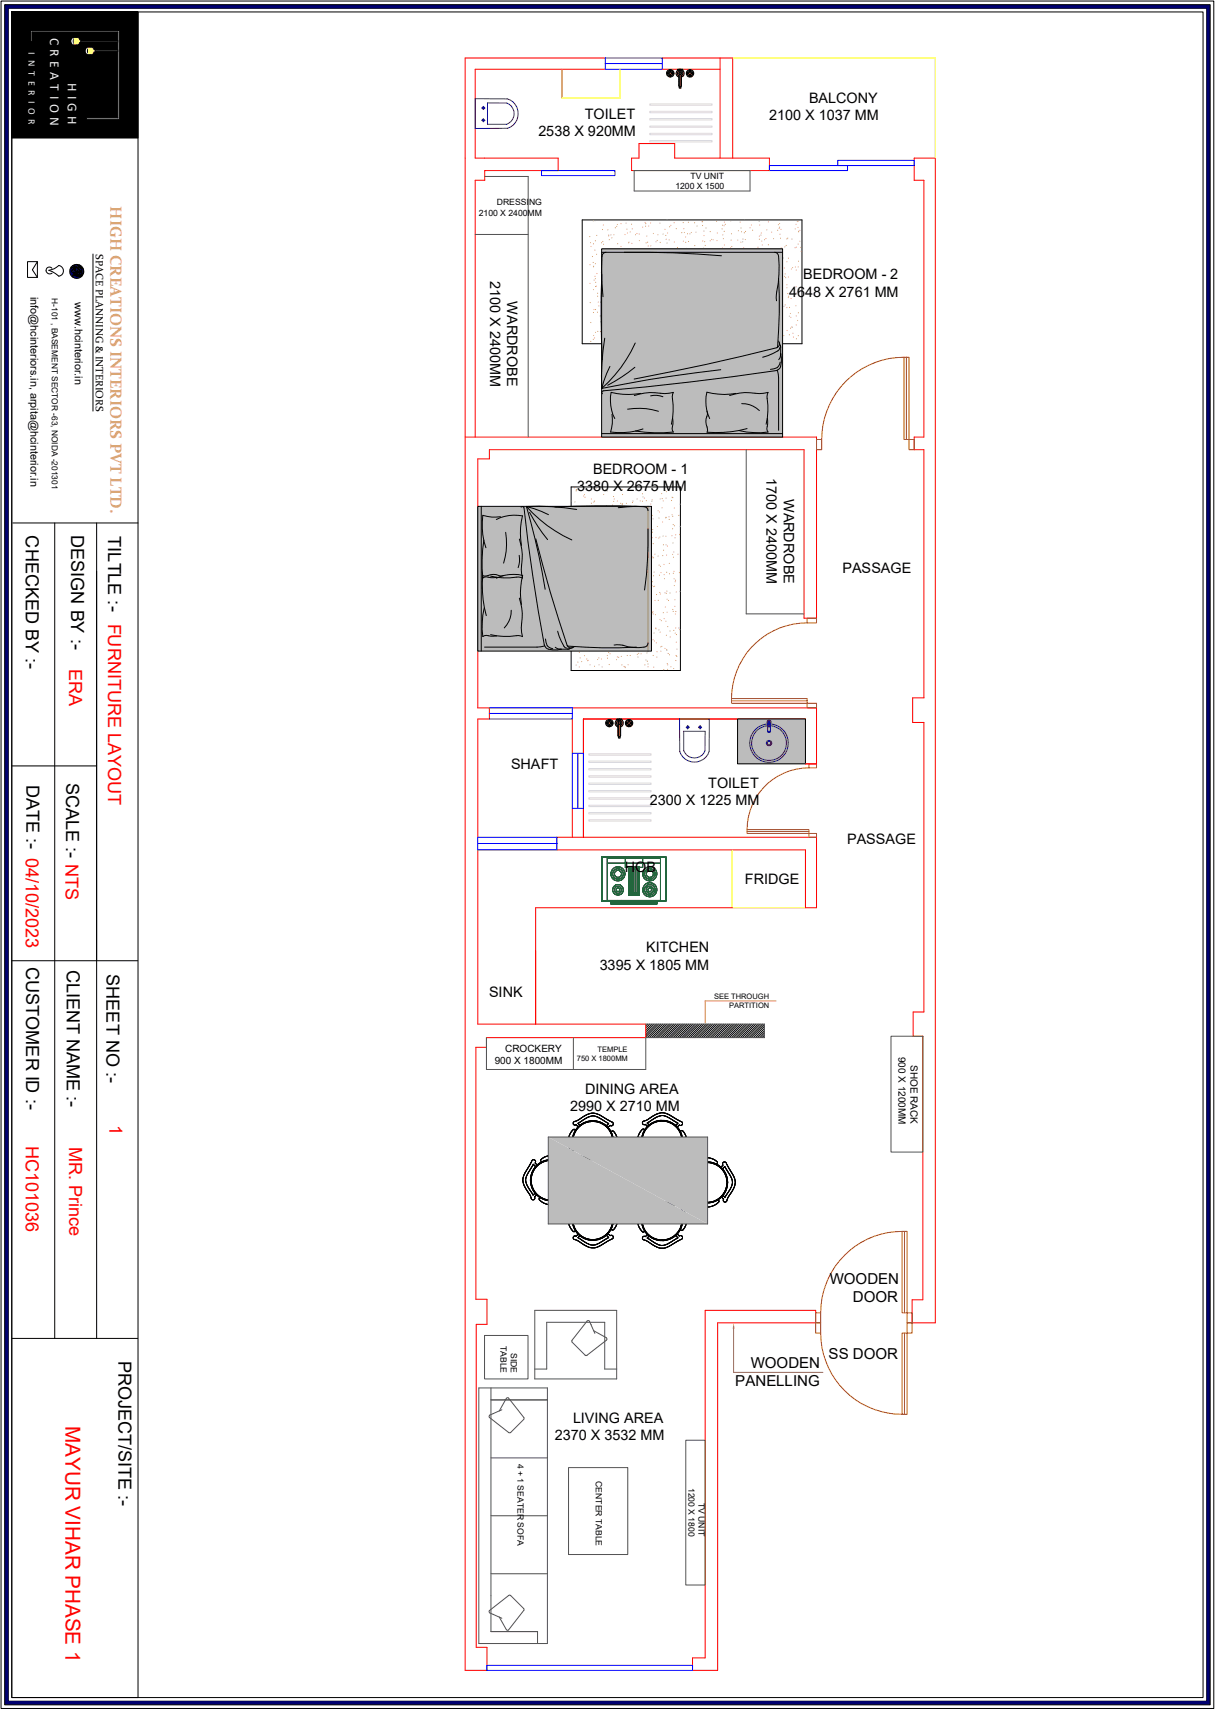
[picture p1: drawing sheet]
<svg xmlns="http://www.w3.org/2000/svg" width="297mm" height="420mm" viewBox="0 0 297 420" stroke-linecap="round" stroke-linejoin="round" font-family="sans-serif">
<defs><g id="words">
<text font-size="5.1" fill="#f00" x="16" y="348.6" transform="rotate(90 16 348.6)">MAYUR VIHAR PHASE 1</text>
<g font-size="4.4">
<text x="6.3" y="130.9" transform="rotate(90 6.3 130.9)">CHECKED BY :-</text>
<text x="17.4" y="130.9" transform="rotate(90 17.4 130.9)">DESIGN BY :-</text>
<text x="26.4" y="131.1" transform="rotate(90 26.4 131.1)">TILTLE :- FURNITURE LAYOUT</text>
<text x="6.5" y="191.8" transform="rotate(90 6.5 191.8)">DATE :- 04/10/2023</text>
<text x="16.2" y="191.5" transform="rotate(90 16.2 191.5)">SCALE :- NTS</text>
<text x="6.4" y="236.4" transform="rotate(90 6.4 236.4)">CUSTOMER ID :-</text>
<text x="16.3" y="237" transform="rotate(90 16.3 237)">CLIENT NAME :-</text>
<text x="26" y="238.2" transform="rotate(90 26 238.2)">SHEET NO :-</text>
<text x="29" y="332.7" transform="rotate(90 29 332.7)">PROJECT/SITE :-</text>
</g>
<g font-size="4.4" fill="#f00">
<text x="16.9" y="163.5" transform="rotate(90 16.9 163.5)">ERA</text>
<text x="26.8" y="275" transform="rotate(90 26.8 275)">1</text>
<text x="6.4" y="280.2" transform="rotate(90 6.4 280.2)">HC101036</text>
<text x="16.9" y="280.3" transform="rotate(90 16.9 280.3)">MR. Prince</text>
</g>
<text font-size="3.9" fill="#dda56e" x="27.1" y="50.5" transform="rotate(90 27.1 50.5)">HIGH CREATIONS INTERIORS PVT LTD.</text>
<g font-size="3.7">
<text x="202.8" y="313.9">WOODEN</text>
<text x="208.5" y="318.3">DOOR</text>
<text x="183.5" y="334.4">WOODEN</text>
<text x="202.6" y="332.1">SS DOOR</text>
<text x="179.7" y="338.9">PANELLING</text>
</g>
<g font-size="3.5">
<text x="143" y="29.1">TOILET</text>
<text x="188" y="29.4">2100 X 1037 MM</text>
<text x="197.8" y="25.2">BALCONY</text>
<text x="131.6" y="33.3">2538 X 920MM</text>
<text x="119.8" y="68.7" transform="rotate(90 119.8 68.7)">2100 X 2400MM</text>
<text x="196.3" y="68.3">BEDROOM - 2</text>
<text x="124" y="73.7" transform="rotate(90 124 73.7)">WARDROBE</text>
<text x="192.9" y="72.6">4648 X 2761 MM</text>
<text x="145" y="115.9">BEDROOM - 1</text>
<text x="187.4" y="117" transform="rotate(90 187.4 117)">1700 X 2400MM</text>
<text x="141.1" y="120.1">3380 X 2675 MM</text>
<text x="191.6" y="122" transform="rotate(90 191.6 122)">WARDROBE</text>
<text x="206" y="140.2">PASSAGE</text>
<text x="124.9" y="188">SHAFT</text>
<text x="158.9" y="196.8">2300 X 1225 MM</text>
<text x="173.1" y="192.7">TOILET</text>
<text x="207.1" y="206.2">PASSAGE</text>
<text x="152.7" y="213.1">HOB</text>
<text x="182.1" y="216">FRIDGE</text>
<text x="157.9" y="232.8">KITCHEN</text>
<text x="146.6" y="237">3395 X 1805 MM</text>
<text x="119.5" y="243.7">SINK</text>
<text x="143" y="267.4">DINING AREA</text>
<text x="139.4" y="271.6">2990 X 2710 MM</text>
<text x="140.1" y="347.8">LIVING AREA</text>
<text x="135.6" y="352">2370 X 3532 MM</text>
</g>
<g font-size="3.3" fill="#f4f4f4">
<text x="12.2" y="9.2" transform="rotate(90 12.2 9.2)">C R E A T I O N</text>
<text x="16.6" y="20.2" transform="rotate(90 16.6 20.2)">H I G H</text>
</g>
<g font-size="2.7">
<text x="7.5" y="72.5" transform="rotate(90 7.5 72.5)">info@hcinteriors.in, arpita@hcinterior.in</text>
<text x="18.3" y="73.9" transform="rotate(90 18.3 73.9)">www.hcinterior.in</text>
</g>
<text font-size="2.6" x="23.5" y="62.1" transform="rotate(90 23.5 62.1)">SPACE PLANNING &amp; INTERIORS</text>
<text font-size="2.4" fill="#f4f4f4" x="6.9" y="12.8" transform="rotate(90 6.9 12.8)">I N T E R I O R</text>
<g font-size="2.4">
<text x="123.5" y="257.3">CROCKERY</text>
<text x="120.9" y="260.2">900 X 1800MM</text>
<text x="219.7" y="258.3" transform="rotate(90 219.7 258.3)">900 X 1200MM</text>
<text x="222.6" y="260.3" transform="rotate(90 222.6 260.3)">SHOE RACK</text>
</g>
<g font-size="2.1">
<text x="165.1" y="46.2">1200 X 1500</text>
<text x="168.8" y="43.7">TV UNIT</text>
<text x="117.1" y="52.7">2100 X 2400MM</text>
<text x="121.5" y="50.2">DRESSING</text>
<text x="122.4" y="329" transform="rotate(90 122.4 329)">TABLE</text>
<text x="124.9" y="330.7" transform="rotate(90 124.9 330.7)">SIDE</text>
<text x="126.5" y="357.8" transform="rotate(90 126.5 357.8)">4 + 1 SEATER SOFA</text>
<text x="145.7" y="362.1" transform="rotate(90 145.7 362.1)">CENTER TABLE</text>
<text x="168.3" y="363.7" transform="rotate(90 168.3 363.7)">1200 X 1800</text>
<text x="170.8" y="367.4" transform="rotate(90 170.8 367.4)">TV UNIT</text>
</g>
<text font-size="2" x="12.7" y="72.9" transform="rotate(90 12.7 72.9)">H-101 , BASEMENT SECTOR -63, NOIDA -201301</text>
<g font-size="1.8">
<text x="174.5" y="244.3">SEE THROUGH</text>
<text x="178.2" y="246.5">PARTITION</text>
<text x="146.1" y="257.2">TEMPLE</text>
<text x="141" y="259.4">750 X 1800MM</text>
</g>
</g></defs>
<g fill="none" stroke="#f00" stroke-width=".24">
<path d="M137.4 16.9v7.1M148 14.2h-34.3v394.1h5.3v-5.6h-2.6v-78.9h2.6v-6.2h-2.7v-61.6h2.6v-2.3h39M148 16.9h-31.8v21.8h20.2M164.9 35.1h-8.7v3.6h-1.8v3M176 38.7v-24.5h3.1v24.5M188.1 38.7v3M223.5 38.7h5.1v284.7h-5.6v-5.6h2.6v-64.5h-2.4v-5.9h2.6v-70.8h-2.7v-6h2.7v-60.7h-2.3v-3.1h2.3v-62.7h-2.3zM136.4 41.7h-17.9v2.4h-2.3v62.7M113.7 106.8h85.9v44.3h-3v-41.2h-77v2.3h-2.8v60.9h2.8v2.7h-2.8v28.9M139.9 173.1h59.7v13.6M139.9 175.8v8.3M139.9 197.6v7.1"/>
<path d="M142.6 184.1v-8.3h54.3v10.9M142.6 197.6v7.1M116.8 207.8v42.6h41.1M136.1 207.8h60.8M136.1 204.7h63.5v3.1M130.9 221.9v28.5M172.4 320.3h27v3.1h-24v84.9h-6.1v-3h3.1z"/>
</g>
<path d="M129.1 43.1v63.7M182.4 109.9v40.2M118.9 261.5h39" fill="none" stroke="#535353" stroke-width=".24"/>
<path d="M179.1 14.2h49.5v24.5M179 221.9h17.9" fill="none" stroke="#ff0" stroke-width=".24"/>
<path d="M148 15.5h13.9M161.9 14.2h-13.9v2.7h13.9M132.4 41.7h17.9v1.2h-17.9zM119.6 173.1h20.3v2.7h-20.3M119.6 174.4h20.3M139.9 184.1h2.7v13.5h-2.7zM141.3 184.1v13.5M116.8 204.7h19.3v3.1h-19.3zM116.8 206.2h19.3M119 407.1h50.3v1.2h-50.3z" fill="none" stroke="#00f" stroke-width=".24"/>
<g fill="none" stroke="#b95b00" stroke-width=".24">
<path d="M221 87.3h1.2v20.1h-1.2zM221 87.3a20.1 20.1 0 0 0-20.1 20.1M221.6 87.3v20.1M199.6 107.4h1.3v2.5h-1.3zM222.2 107.4h1.3v2.5h-1.3zM197.3 152.3a18.5 18.5 0 0 0-18.5 18.5M197.3 151.1h2.3v1.2h-2.3zM178.8 170.8h18.5v1.1h-18.5zM178.8 171.3h18.5M197.3 171.9h2.3v1.2h-2.3zM220.5 301h1.2v19.9h-1.2zM220.5 301a19.9 19.9 0 0 0-19.9 19.9"/>
<path d="M221.1 301v19.9M199.4 320.9h1.2v2.5h-1.2zM221.7 320.9h1.3v2.5h-1.3z"/>
</g>
<path d="M179.3 323.4l.3 1.4h-.5z" fill="#b9725b"/>
<path d="M179.3 324.8v10.7h21.9" fill="none" stroke="#b9725b" stroke-width=".24"/>
<path d="M199.4 323.4h1.2v2.5h-1.2zM200.6 325.9a19.9 19.9 0 0 0 19.9 19.8M220.5 325.9h1.2v19.8h-1.2zM221.1 325.9v19.8M221.7 323.4h1.3v2.5h-1.3z" fill="none" stroke="#b95b00" stroke-width=".24"/>
<g fill="none" stroke="#535353" stroke-width=".24">
<path d="M217.8 253.3h7.8v28.3h-7.8zM117.1 339.3h16.7v62.5h-16.7zM118.4 326.5h10.7v10.6h-10.7zM120 339.3v59.6h11.4v2.9M130.7 320.3h20v16.8h-20zM130.7 334.7h2.9v-11.4h14.2v11.4h2.9M144.5 323.8h.1M145.2 325.3l3 1.7 .2 .4-5.1 4-.3-.1-3.2-3.3v-.3l3.9-4.9 .4 .2 1.3 3M120 342.2h13.8M120 356.4h13.8M120.6 345.6h.1M122.7 344.6l-3 1.3-.2 .5 4.9 3.8 .3 .1 3.3-3.3 .1-.5-3.9-4.8-.4 .1-1.8 3.1"/>
<path d="M139 358.8h14.5v21.2h-14.5zM120 370.5h13.8M120 384.7h13.8M120.6 394.7h.1M122 395.3l1.8 3.1 .4 .2 3.9-4.9-.1-.5-3.3-3.2h-.3l-4.9 3.9 .2 .4 3 1.3"/>
</g>
<g fill="none" stroke="#000" stroke-width=".24">
<path d="M138.9 279.5h.1M139 279.8l.1 .6M139 278.2l-.1 1.6M139 278v.1M139.1 277.8h.1M139.1 277.7l-.1 .3M139.1 277.6v.1M139.3 277.3l-.2 .3M139.4 277.2l-.1 .1M139.4 277.1h.1M139.4 277.1l-.1 .1M139.4 277h.1"/>
<path d="M139.5 276.9l-.1 .2M139.6 276.8l-.1 .1M139.7 276.7l-.1 .1M139.7 276.7h-.1M139.7 276.6h.1M139.8 276.5l-.1 .1M139.8 276.5h.1M139.9 278.5v4.4l.6-.1M139.9 279.6h.1M140 276.3v.1M140 278.2l-.1 .2M140 276.3h.1"/>
<path d="M140 277.9h.1M140.1 276.2l-.3 .2M140.1 277.6l-.1 .5M140.1 274.4l.1 .4M140.1 278v1.7M140.1 279.8v.4M140.2 276.1h.1M140.2 276.1l-.1 .1M140.2 274.3v.1M140.2 277.2l-.1 .4M140.2 277.7v.3M140.2 277.3h.1"/>
<path d="M140.2 277.8h.1M140.3 274.2l-.1 .1M140.3 274.9l.6 .1M140.3 276.1h.1M140.3 276.1h.2M140.3 276.9v.3M140.3 277.3v.4M140.3 277.4h.1M140.4 274.2l-.1 .1M140.4 274.2h.2M140.4 275h.1M140.5 276.6l-.2 .3"/>
<path d="M140.5 277l-.1 .3M140.5 277h.1M140.5 276.1h.1M140.5 276.6h.1M140.5 276.9v.1M140.5 276.1l.1 .2M140.5 276.2h.1M140.6 276.4l-.1 .2M140.6 276.7l-.1 .2M140.6 276.3v.2M140.6 276.6v.1M140.7 276.6h.1"/>
<path d="M140.7 275h.1M140.8 276.2l-.2 .2M140.8 276.1l-.1 .2M140.8 276.5l-.1 .1M140.8 276.4h.1M140.8 274.1h-.1M140.8 275h.1M140.8 276.1v.1M140.8 274.1h-.2M140.9 275v.1M141 275.1h.1M141 275.8v.1"/>
<path d="M141 275.1l.1 .1M141.1 275.8l-.2 .2M141.1 275.2h.1M141.1 274h-.3M141.1 275.2v.1M141.1 275.3h.1M141.1 275.7h.1M141.1 276h.1M141.1 275.7v.1M141.1 275.9v.1M141.2 273.9h.1M141.2 275.3h.1"/>
<path d="M141.2 273.9h-.1M141.2 275.4l.2 .1M141.2 275.6h.1M141.3 275.5v.1M141.3 275.8l-.5 .6M141.3 274.6h.1M141.3 274.7h.1M141.3 275.7v.1M141.4 274.7l.2 .3M141.4 274.7v.1M141.4 275.4v.1M141.4 273.8h.1"/>
<path d="M141.4 273.8l-.1 .1M141.4 274.5l-.1 .1M141.5 274.5h.1M141.5 275.3v.1M141.5 274.9l.1 .1M141.5 275.3h.1M141.5 273.7l-.1 .1M141.6 273.6v.1M141.6 274.4l-.1 .1M141.6 275.3l-.4 .4M141.6 274.4v.1M141.6 273.6h.1"/>
<path d="M141.6 275h.1M141.6 274.4h.1M141.7 275.3l-.3 .4M141.7 275v.1M141.7 275.1l-.1 .1M141.8 274.3l-.1 .1M141.8 275.3l-.1 .1M141.8 273.5l-.1 .1M141.9 275l-.2 .1M141.9 275.2l-.1 .1M141.9 275h.1M141.9 275.2h.1"/>
<path d="M141.9 273.4l.2-.1zM141.9 273.4v.1M141.9 275.1h.1M142 275.1h.1M142 274.9h.1M142 274.9l-.1 .1M142.1 274.1l-.2 .2M142.2 273.3h.1M142.2 274.1h.1M142.2 275l-.1 .1M142.2 273.2v.1M142.2 275h.1"/>
<path d="M142.2 274h.1M142.2 274.7l-.1 .2M142.3 273.2h.1M142.3 273.9l-.1 .2M142.3 274.7l-.1 .1M142.3 274.9h.1M142.4 273.2h-.2M142.4 273.9h.1M142.4 274.7h.1M142.5 274.8l-.1 .1M142.5 274.6v.1M142.5 274.6h.1"/>
<path d="M142.5 273.9h-.1M142.6 274.7l-.1 .1M142.6 274.5h.1M142.6 273.7l-.1 .1M142.7 272.9l-.2 .2M142.7 272.9h.1M142.7 274.7l-.2 .1M142.8 274.6l-.1 .1M142.8 273.6l-.1 .1M142.8 273.6h.1M142.8 274.6v.1M142.9 274.4l-.2 .1"/>
<path d="M142.9 274.6h.1M142.9 272.8h-.1M142.9 274.4h.1M143 272.8h.1M143 273.5v.1M143 274.4h.1M143 272.8l-.3 .1M143 273.5h.1M143 274.3v.1M143 274.5l-.1 .1M143.1 273.4h.1M143.1 272.7h.1"/>
<path d="M143.1 274.3v.1M143.2 272.6v.1M143.2 274.3h.1M143.2 274.4l-.1 .1M143.3 274.2v.1M143.3 273.3l-.1 .1M143.4 273.3h.1M143.4 274.2h.1M143.4 272.5l-.1 .1M143.5 274.2h.1M143.5 272.5l-.2 .1M143.6 273.2l-.1 .1"/>
<path d="M143.6 274.2h.1M143.6 274.3l-.1 .1M143.7 274.1v.1M143.7 274.3l-.7 .2M143.7 272.4l-.2 .1M143.7 272.4l-.1 .1M143.8 273.1h-.1M143.8 272.3v.1M143.8 274.1v.1M143.8 274.1h.1M143.8 273.1l-.2 .1M143.9 272.3h.1"/>
<path d="M143.9 273h-.1M143.9 274.1h.1M144 272.3h.1M144 273h.1M144 274.1h.1M144.1 272.2l-.1 .1M144.1 273h-.1M144.1 272.2v.1M144.1 273h.1M144.1 274v.1M144.1 274.2h.1M144.1 274.2l-.4 .1"/>
<path d="M144.1 274h.3M144.2 272.2l-.1 .1M144.2 272.9l-.1 .1M144.2 274.2h.1M144.2 272.2h.1M144.2 272.9v.1M144.3 272.2h.1M144.3 272.9h.1M144.3 274.2h.1M144.4 272.2h.1M144.4 272.9h.1M144.4 274.2h.1"/>
<path d="M144.4 274h.5M144.5 272.8l-.1 .1M144.5 272.8v.1M144.5 274.2h.7M144.6 272.9h.8M144.6 272.1v.1M144.7 272.8h.1M144.9 274h.1M145 274h.1M145.1 274h.1M145.2 274l.9 .2M145.2 274.2h.1"/>
<path d="M145.2 272.1l-.8 .1M145.3 272.1v.1M145.3 274.2h.1M145.4 272.2h.1M145.4 274.2h.1M145.5 272.2h.1M145.5 272.8v.1M145.5 274.2h.1M145.5 272.9h.1M145.6 274.2l.5 .1M145.6 272.2h.1M145.6 272.9h.1"/>
<path d="M145.7 272.2h.1M145.7 272.9v.1M145.7 274.2h.1M145.8 272.2v.1M145.8 272.9v.1M145.8 273h.1M145.8 273l.4 .1M145.9 272.3h.1M146 272.3v.1M146.1 272.3v.1M146.1 273.1l.2 .1M146.1 274.3l.3 .1"/>
<path d="M146.2 272.4h.1M146.2 274.2h.1M146.2 272.4v.1M146.3 274.3l.5 .2M146.3 273.2h.1M146.3 272.4v.1M146.3 274.2h.1M146.3 272.5h.1M146.3 273.2v.1M146.4 272.5h.1M146.4 273.3h.1M146.4 274.2h.1"/>
<path d="M146.5 273.3h.1M146.5 274.2v.1M146.5 272.5l.2 .2M146.5 273.3l.3 .2M146.6 274.2v.1M146.6 274.3h.1M146.6 274.3l.3 .1M146.6 274.4l.1 .1M146.7 272.6v.1M146.8 272.7h.1M146.8 274.5l.1 .1M146.8 274.3v.1"/>
<path d="M146.9 272.8h.1M146.9 273.5h.1M146.9 273.5v.1M146.9 274.4l.2 .1M146.9 274.6h.1M146.9 272.8l.2 .1M146.9 273.6h.1M147 274.6v.1M147 273.6h.1M147 274.6l.1 .1M147 274.4l.2 .1M147.1 273.6l.1 .1"/>
<path d="M147.1 274.7h.1M147.2 272.9h.1M147.2 274.7h.1M147.2 272.9l.1 .1M147.2 273.7v.1M147.2 274.5h.1M147.2 274.5v.1M147.3 273.7l.1 .1M147.3 274.6h.1M147.3 274.6l.1 .1M147.3 273.8h.1M147.4 273h.1"/>
<path d="M147.4 274.8h.1M147.4 274.6v.1M147.4 274.7h.2M147.4 273.9h.1M147.4 273.1h.1M147.4 274.9h.1M147.5 273.9h.1M147.5 273.1v.1M147.5 275h.1M147.6 273.1v.1M147.6 273.9l.1 .1M147.6 275h.1"/>
<path d="M147.6 273.2h.1M147.6 274.7v.1M147.6 275l.2 .1M147.7 274.8h.1M147.7 274.8v.1M147.7 274.9h.2M147.7 274.1h.1M147.8 274.1v.1M147.8 273.3h.1M147.8 274.9h.1M147.8 275.1h.1M147.9 273.3v.1"/>
<path d="M147.9 274.1v.1M147.9 275.2h.1M147.9 275h.1M147.9 273.4l.3 .2M147.9 275.2l.1 .1M147.9 274.2h.1M148 275h.1M148 275.2v.1M148 274.2h.1M148 275.3h.1M148 273.4h.1M148 275.3l.3 .2"/>
<path d="M148 275.1h.1M148.1 274.3h.1M148.1 275.1l.2 .2M148.2 274.3v.1M148.2 275.2l.1 .1M148.2 273.6h.1M148.3 273.6l.2 .1M148.3 274.4h.1M148.3 275.1v.1M148.3 275.3h.1M148.3 275.5h.1M148.3 275.1h.1"/>
<path d="M148.3 275.5l.1 .1M148.3 274.4l.2 .1M148.4 273.6l.1 .2M148.4 275l-.1 .1M148.4 275.4h.1M148.4 275v.1M148.4 275.6v.1M148.4 275h.1M148.4 274.4l.1 .1M148.4 275.4l.1 .1M148.4 275.7h.1M148.5 275.7h.1"/>
<path d="M148.5 275.5h.1M148.5 274.9v.1M148.5 275.7v.1M148.5 275.8h.1M148.5 273.7l.1 .1M148.5 274.9h.1M148.5 274.5h.1M148.5 275.5l.1 .1M148.6 274.5v.1M148.6 275.8h.1M148.6 275.9l.3 .4M148.6 273.8h.1"/>
<path d="M148.6 274.6h.1M148.6 274.8v.1M148.6 275.8v.1M148.6 273.8l.3 .1M148.7 275.7l.1 .1M148.7 274.6v.1M148.7 274.8h.1M148.7 275.6v.2M148.7 275.9v.1M148.7 275.5l-.1 .2M148.7 274.7h.1M148.7 275.5h.1"/>
<path d="M148.7 275.5l-.1 .1M148.8 275.8h.1M148.8 274.7h-.1M148.8 274.7h.1M148.8 273.9l.2 .1M148.8 275.8l.1 .2M148.8 276.2h.1M148.8 275.9h.1M148.9 276l.1 .1v-.1M148.9 276.2l.1 .2M148.9 276h.1M149 276.4h.1"/>
<path d="M149.1 274v.1M149.1 276.1v.1M149.1 276.5h.1M149.1 274l.4 .2M149.1 276.5v.1M149.1 275.1l-.3 .4M149.1 276.3l.1 .1M149.2 275.1v.1M149.2 276.6v.1M149.2 274.1h.1M149.2 275.2h.1M149.2 276.4l.1 .1"/>
<path d="M149.2 276.7l.1 .2M149.3 275.2v.1M149.3 276.6h.1M149.3 276.9l.1 .1M149.3 276.6l.1 .1M149.4 277.1l.2 .6M149.4 275.2v.1M149.4 277.2h.1M149.5 274.2v.1M149.5 275.2v.1M149.5 276.6h.1M149.5 274.2l.1 .1"/>
<path d="M149.5 277.5h.1M149.6 276.5l-.1 .1M149.6 277.7l.1 .5M149.6 274.3h.1M149.6 275.2h.1M149.6 277.2v.1M149.6 277.3l.1 .2M149.6 278h.1M149.7 275.1l-.1 .1M149.7 274.4l.2 .1M149.7 279.5l-.1 3.3-.2-.1M149.7 277.5l.1 .2"/>
<path d="M149.7 278.2l.1 .4M149.8 277.7v.3M149.8 278.6v.9M149.8 277.8h.1M149.8 275.1l-.1 .1M149.9 278v1.3M149.9 275h.1M149.9 276.5l-.5 .2 .2 .5M149.9 279.3l-.1 3.7M149.9 274.6v.1M149.9 276.5h.1M149.9 274.7v.3"/>
<path d="M149.9 276.5l.3 .2M150 276.6h.1M150.2 276.8h.1M150.2 276.8v.1M150.2 276.8l.1 .1M150.3 276.9v.1M150.3 277l.2 .2M150.3 277h.1M150.4 277.1v.1M150.5 277.2l.1 .2M150.6 277.5h.1M150.6 277.5l.1 .2"/>
<path d="M150.6 277.5l.1 .1M150.7 277.7l.2 .9M150.7 277.9h.1M151 278.7l-.2 1.3M155.9 278.2h.1M155.9 278l.1 2.1M156 277.8v.2M156 277.6v.2M156.1 277.4h.1M156.2 277.3l-.1 .3M156.2 277.2v.1M156.3 277v.2"/>
<path d="M156.3 276.9v.1M156.4 276.9h.1M156.4 276.8h.1M156.5 276.7h.1M156.5 276.6l-.1 .3M156.6 276.6h.1M156.6 276.5v.1M156.7 276.4v.1M156.7 276.4h.1M156.8 278.3v4.5M156.9 276.2v.1M156.9 277.8v.5"/>
<path d="M156.9 276.2h.1M157 278.4h.1M157 279.4h.1M157 276.1h.1M157 276.1l-.2 .3M157 279.7v2.9M157.1 274.5v.3M157.1 274.7v.1M157.1 276v.1M157.1 277.7h.1M157.1 277.2h.1M157.2 274.2l-.2 .3"/>
<path d="M157.2 277l-.2 .8M157.2 274.8l.2 .1M157.2 276h.1M157.2 274.1v.1M157.2 274.9h.1M157.3 276.9l-.1 .1M157.3 276.9h-.1M157.3 277.3h-.1M157.3 277.1l-.3 1v1.6M157.3 276h.1M157.3 276.7v.1M157.3 274.1h.1"/>
<path d="M157.4 276v.1M157.4 276.6h.1M157.4 276.9v.2M157.4 276.9v.1M157.5 276.1h.1M157.5 276.4h.1M157.5 276.7v.1M157.5 276.1l-.1 .6M157.5 276.1l.1 .1M157.6 276.6l-.1 .1M157.6 276.5l-.1 .1M157.6 274l-.4 .1"/>
<path d="M157.7 276.1l-.1 .2M157.7 276.4l-.1 .1M157.7 276.1l-.1 .1M157.8 274.9h.1M157.8 274.9l.1 .2M157.8 274.9l-.4 .1M157.8 275.9h.1M157.8 275.9v.1M157.8 276.1l-.1 .3M157.8 276.2h.1M157.9 275h.1M157.9 275.8v.1"/>
<path d="M157.9 276.1h.1M157.9 275.8h.1M157.9 276h.1M157.9 273.9h.1M157.9 276v.1M158 275.1l.3 .3M158 273.9h.1M158 273.9l-.4 .1M158 275.9v.1M158.1 273.8v.1M158.1 275.8h.1M158.1 275.8v.1"/>
<path d="M158.2 275.5l-.3 .3M158.2 273.8h.1M158.2 275.7v.1M158.2 275.5h.1M158.2 275.4h.1M158.2 273.7h.1M158.3 274.5l.4 .5M158.3 275.3v.1M158.3 275.4h-.1M158.3 274.4v.1M158.3 275.3h.1M158.4 275.5l-.1 .1"/>
<path d="M158.4 274.4h.1M158.4 274.7v.1M158.4 275.3h.1M158.5 274.4h.1M158.5 274.8h.1M158.5 275.2v.1M158.5 273.6l-.3 .2M158.5 274.9h.1M158.5 275.1v.1M158.6 275.3l-.4 .4M158.6 274.9v.1M158.6 275.1h.1"/>
<path d="M158.6 275.3h.1M158.6 273.5l-.1 .1M158.6 274.3h.1M158.6 273.5h.1M158.6 274.3l-.1 .1M158.6 275l-.2 .3M158.7 275h.1M158.7 273.5h.1M158.7 274.3h.1M158.7 275.2h.1M158.7 274.2h.1M158.9 273.3l-.2 .1"/>
<path d="M158.9 275.1l-.2 .1M158.9 274.2h-.1M158.9 274.1h.1M158.9 273.3h.1M158.9 274.8l-.2 .2M158.9 275h.1M159 274.1h.1M159 274.8h.1M159 275h.1M159 274.1h-.1M159 273.2v.1M159 274v.1"/>
<path d="M159 274.7v.1M159 273.3h-.1M159.1 274.7h.1M159.1 273.9h.1M159.1 274.9h.1M159.2 274.8l-.2 .1M159.2 274.7h-.2M159.2 273.9h.1M159.2 274.6v.1M159.2 273.9l-.2 .1M159.2 273.1h.1M159.3 273l-.2 .2"/>
<path d="M159.3 273.9h.1M159.3 274.6v.1M159.3 273.8v.1M159.4 273.8h-.1M159.4 274.5l-.1 .1M159.4 273.7h.1M159.5 273.7h.1M159.5 274.7h.1M159.5 272.9l-.2 .2M159.6 272.8l-.1 .1M159.6 273.6v.1M159.6 274.4l-.2 .1"/>
<path d="M159.6 274.6l-.3 .2M159.6 272.8h.1M159.6 274.6h.1M159.7 272.8h.1M159.7 274.4l-.2 .1M159.7 274.5v.1M159.7 273.6h-.1M159.8 274.3l-.1 .1M159.8 273.5l-.1 .1M159.8 274.3v.1M159.9 274.3h.1M159.9 273.4v.1"/>
<path d="M159.9 272.7h.1M159.9 274.4v.1M159.9 272.6l-.2 .2M160 272.6v.1M160.1 272.6h.1M160.1 272.5v.1M160.1 273.3h.1M160.1 273.3l-.2 .2M160.2 273.3h.1M160.3 274.3l-.5 .2M160.4 272.4l-.3 .1M160.4 274.1h.1"/>
<path d="M160.5 272.3l-.2 .2M160.6 273.1l-.3 .2M160.6 272.3h.1M160.6 274.2h.1M160.7 272.3h.1M160.7 272.2v.1M160.7 273h.1M160.7 273h-.1M160.8 272.2v.1M160.8 273h.1M160.8 274l-.8 .3M160.8 274.2l-.5 .1"/>
<path d="M160.8 274h.1M160.9 272.2l-.1 .1M160.9 272.9l-.1 .1M160.9 272.2h.1M160.9 272.9v.1M160.9 274h.1M161 272.2h.1M161 272.9v.1M161 273.9v.1M161 272.9h.1M161.1 272.8v.1M161.1 273.9v.1"/>
<path d="M161.1 272.1v.1M161.2 272.1v.1M161.2 272.8v.1M161.2 273.9v.1M161.2 272.8h.1M161.2 274.1l-.4 .1M161.3 272.1l-.1 .1M161.3 274.1h.1M161.3 272.1h.1M161.3 272.8h.1M161.3 273.9h.6M161.4 272.1h.1"/>
<path d="M161.4 272.8h.1M161.4 274.1h.1M161.5 272v.1M161.5 272.8h.1M161.5 274.1h.1M161.6 272.7v.1M161.6 274.1h.1M161.6 272h.7M161.6 274.1h.7M161.7 272.7l.7 .1M162 273.9h.1M162.1 273.9h.1"/>
<path d="M162.2 273.9h.1M162.3 273.9l1.5 .4M162.3 272.1h.1M162.3 274.1h.1M162.4 272.8l.5 .1M162.4 273.9h.1M162.4 272.1h.1M162.4 274.1v.1M162.5 272.1h.1M162.5 274.1v.1M162.5 272.8h.1M162.6 272.1v.1"/>
<path d="M162.6 274.1v.1M162.7 272.2h.1M162.7 274.1l.2 .1M162.8 272.2h.1M162.9 272.2h.1M162.9 274.2l.5 .1M162.9 273h.2M163 272.2v.1M163 273h.1M163 272.3l.3 .1M163.1 273l.1 .1M163.1 274.2h.1"/>
<path d="M163.1 273h.1M163.2 272.3h.1M163.2 273.1h.1M163.3 273.1v.1M163.3 272.4l.2 .1M163.4 274.3l.3 .1M163.4 273.2h.1M163.4 272.4l.1 .1M163.4 273.2l.2 .1M163.6 272.5v.1M163.6 273.3h.1M163.7 273.3v.1"/>
<path d="M163.7 272.5v.1M163.7 272.6l.2 .1M163.7 274.4v.1M163.8 273.4l.2 .2M163.8 274.4v.1M163.8 274.3l.3 .1M163.8 274.5h.1M163.8 272.7h.2M163.9 273.5h.1M163.9 274.5v.1M163.9 274.3l.1 .1M164 272.8h.1"/>
<path d="M164 274.5v.1M164 274.6h.1M164 274.6l.2 .1M164.1 272.8h.1M164.1 273.6h.1M164.1 272.8l.2 .2M164.1 274.6l.2 .1M164.1 273.6l.3 .3M164.1 274.4v.1M164.2 274.5h.1M164.3 274.5h.1M164.3 274.7h.1"/>
<path d="M164.3 272.9h.1M164.3 273.7h.1M164.3 274.6l.2 .1M164.3 273h.1M164.3 274.7v.1M164.4 273l.2 .1M164.4 274.8l.2 .1M164.4 274.6h.1M164.5 273.8l.1 .1M164.5 273.1l.2 .1M164.5 274.9h.1M164.5 274.7h.1"/>
<path d="M164.5 273.9h.2M164.6 274.7l.3 .3M164.6 275h.1M164.7 274h.1M164.7 275h.1M164.8 273.2v.1M164.8 274v.1M164.8 273.3h.1M164.8 274.1l.3 .1M164.8 275.1h.1M164.8 274.1h.1M164.9 275.1l.1 .1"/>
<path d="M164.9 275.2h.1M164.9 275h.1M164.9 273.3h.1M165 273.3v.1M165 275h.1M165 274.2h.1M165 275.3h.1M165.1 275.3l.1 .1M165.1 273.4h.1M165.1 274.2h.1M165.1 275l.1 .1M165.1 273.4l.1 .1"/>
<path d="M165.1 274.2v.1M165.2 273.5l.2 .1M165.2 275.1v.1M165.2 275.2l.1 .1M165.2 275.2h.1M165.2 275.4v.1M165.2 274.3h.1M165.2 274.3l.2 .1M165.3 275.5l.1 .1M165.3 275l-.1 .1M165.4 275h.1M165.4 275.3h.1"/>
<path d="M165.4 274.9h.1M165.4 274.4h.1M165.4 275.4h.1M165.4 273.6v.1M165.4 274.8v.1M165.4 275.6l.1 .1M165.5 273.6v.1M165.5 274.4v.1M165.5 274.8v.1M165.5 275.4v.1M165.5 274.8h.1M165.5 275.5h.1"/>
<path d="M165.5 275.7v.1M165.5 273.7l.2 .1M165.5 275.8h.1M165.6 274.5h.1M165.6 274.7l-.1 .1M165.6 275.9l.1 .2M165.6 274.7h.1M165.6 275.5h.1M165.6 275.8v.1M165.7 275.4v.1M165.7 275.6v.1M165.7 273.8l.1 .1"/>
<path d="M165.7 275.7h.1M165.7 274.6h.1M165.7 274.6v.1M165.7 275.3v.1M165.7 275.7v.1M165.8 275.3h.1M165.8 276.1h.1M165.8 275.8h.1M165.8 276.1l.1 .1M165.8 275.8v.1M165.9 273.9h.1M165.9 275.2v.1"/>
<path d="M165.9 275.2h.1M165.9 275.9l.1 .2M165.9 276.2l.1 .2M165.9 276h.1M165.9 276.3h.1M166 274h.1M166 275.1h.1M166 276.1h.1M166 276.4h.1M166 276.4l.1 .1M166 275.1l-.4 .4 .3 .4M166 276.4l.1 .2"/>
<path d="M166.1 276.2v.1M166.1 276.6l.1 .1M166.1 275l.3 .1M166.1 276.3h.1M166.1 276.6h.1M166.1 274h.1M166.2 276.4h.1M166.2 276.7h.1M166.2 276.4v.1M166.2 276.8l.1 .2M166.2 274.1h.2M166.2 276.8h.1"/>
<path d="M166.3 276.5v.1M166.3 277l.1 .3M166.3 276.7h.1M166.3 277.1h.1M166.4 274.2h.1M166.4 276.6v.2M166.4 274.2h.3M166.4 275.1v.1M166.4 276.5v.1M166.4 276.8v.1M166.4 276.9h.1M166.5 276.5a.36 .36 0 0 1 .3-.1 .36 .36 0 0 1 .3 .2"/>
<path d="M166.5 275.1v.1M166.5 276.9l.1 .3M166.5 277.3v.4M166.5 277h.1M166.5 275.1h.1M166.5 276.4l-.1 .1M166.6 277.2l.1 .4M166.6 277.7v.5M166.6 277.3h.1M166.6 277.9v.1M166.6 279.7v3M166.7 274.3h.1"/>
<path d="M166.7 278.2v.4M166.7 279.4l-.1 .3M166.7 277.6v.2M166.7 278.6v.7M166.8 277.8v1.3M166.8 274.3v.5M166.8 275l-.2 .1M166.8 278h.1M166.8 274.9h.1M166.8 274.4h.1M166.8 274.9v.1M166.8 279.1v3.9"/>
<path d="M166.9 276.5h.1M167 276.5v.1M167.1 276.7h.1M167.1 276.7l.1 .2M167.3 276.9h.1M167.3 276.9l.1 .3M167.3 277h.1M167.4 277.2l.2 .5M167.4 277.2h.1M167.7 277.7l.1 .4M167.8 280l-.1 .1M167.8 278.1l.1 .5"/>
<path d="M167.8 279.8v.1M167.9 278.6h.1M167.9 278.7l-.1 1M167.9 279.4h.1M127.8 288.3v.3M127.8 288.7l.3 1M127.9 287.8h.1M128 289.6h.1M128.1 287.3l-.3 1M128.1 287.4h-.1M128.1 289.7v.2M128.1 287.1v.2"/>
<path d="M128.2 289.9l.1 .3M128.2 290h.1M128.2 286.9v.2M128.3 286.9h.1M128.3 290.2l.1 .1M128.4 286.7l-.1 .1M128.4 290.4l.2 .2M128.4 286.6l-.1 .2M128.4 286.6h.1M128.4 290.3v.1M128.4 286.5h.1M128.4 290.4h.1"/>
<path d="M128.5 286.5l-.1 .1M128.5 288.4v.2M128.5 286.4v.1M128.5 288.6v.3M128.6 288.9l.2 .7M128.6 289.1h.1M128.6 287.9h.1M128.6 287.7l-.1 .6M128.6 286.3v.1M128.7 286.2h.1M128.7 287.6v.1M128.7 290.7v.1"/>
<path d="M128.7 286.2l-.1 .1M128.7 290.8v.1M128.7 290.9l.1 .1M128.7 290.9l.1 .2M128.8 287.3h.1M128.8 286l-.1 .1M128.8 287.4l-.1 .2M128.8 289.7h.1M128.8 285.9v.1M128.9 287.1h.1M128.9 291.1h.1M128.9 289.8v.1"/>
<path d="M128.9 291.1v.1M128.9 291.2v.1M128.9 285.8v.1M128.9 285.8l-.1 .1M128.9 285.7h.1M128.9 287v.1M128.9 289.9v.1M129 290v.2M129 291.3l.1 .1M129 286.8l-.2 .4M129 285.5l-.1 .2M129 286.9h.1"/>
<path d="M129.1 291.5l.1 .1M129.1 285.5h.1M129.1 286.8v.1M129.1 290.2h.1M129.1 291.4v.1M129.1 290.2l.2 .5M129.1 285.4h.1M129.1 286.7h.1M129.2 285.4l-.1 .1M129.2 290.4h.1M129.2 285.2v.1M129.2 285.2h.1"/>
<path d="M129.2 286.5h.1M129.2 290.4v.1M129.2 291.7h.1M129.3 286.4l-.2 .4M129.3 291.8l.1 .1M129.3 286.3v.2M129.4 290.7l.1 .1M129.4 285h.1M129.4 285l-.1 .2M129.4 286.3h.1M129.4 291.9h.1M129.4 291.9l.2 .3"/>
<path d="M129.4 290.7l.1 .2M129.5 286.2l-.1 .1M129.5 284.9h-.1M129.5 286.1l-.1 .2M129.5 286.1h.1M129.5 290.9h.1M129.5 292.1l.2 .2M129.5 284.7h.1M129.5 290.9l.1 .2M129.5 291h.1M129.6 284.6l-.2 .4M129.7 292.4l.2 .8"/>
<path d="M129.7 292.4h.1M129.7 291.1l.1 .2M129.7 285.8l-.2 .2M129.7 291.1h.1M129.7 284.4l-.1 .2M129.7 284.4v.1M129.8 284.3v.1M129.8 285.7h.1M129.8 289.2v.3M129.8 291.3l.1 .2M129.8 289.5l.1 .6M129.8 287.4l-.1 1.8"/>
<path d="M129.8 284.2v.1M129.8 285.6v.1M129.8 291.3h.1M129.8 284.3l-.1 .1M129.8 289.8l.1 .1M129.8 288.8h.1M129.8 284.1h.1M129.8 291.4h.1M129.8 292.9l.1 .1M129.8 284.2h.1M129.9 288.2h-.1M129.9 285.5l-.1 .1"/>
<path d="M129.9 284.1l-.1 .1M129.9 287.8v1.4M129.9 289.2l.1 .6M129.9 285.4l-.1 .2M129.9 284v.1M129.9 285.4v.1M129.9 291.5h.1M130 290.2h.1M130 290.1v.3M130 291.5v.1M130 291.5v.2M130 293.2h.1"/>
<path d="M130 285.2l-.1 .2M130 287.3l-.1 .5M130 286.8h.1M130 283.7v.3M130 283.8h.1M130 287.1v.1M130 286.6l-.2 .8M130 285.2h.1M130 286.6h.1M130 289.9l.1 .1M130 291.7h.1M130.1 291.7l.2 .4"/>
<path d="M130.1 290.5v.1M130.1 293.3h.4M130.1 286.9h.1M130.1 290v.2M130.1 290.4v.2M130.1 290.1h.1M130.1 286.9l-.1 .2M130.1 286.4l-.1 .2M130.1 285.1h.1M130.1 290.6l.1 .1M130.2 290.2l.1 .3M130.2 290.4h.1"/>
<path d="M130.2 292h.1M130.2 290.7l.1 .2M130.2 286.6h.1M130.3 290.5v.1M130.3 286.1l-.2 .3M130.3 284.8l-.2 .4M130.3 286.2l-.1 .1M130.3 284.9h-.1M130.3 284.8v-.2l.6 .6M130.3 286.4l-.1 .5M130.3 284.7v.1M130.3 286v.1"/>
<path d="M130.3 290.9v.1M130.3 292.1v.1M130.3 286.3v.1M130.3 290.6v.1M130.3 291h.1M130.3 292.1h.1M130.4 290.7l.2 .4M130.4 284.6h.1M130.4 291l.1 .2M130.4 285.9h.1M130.4 286h-.1M130.4 292.1h.1"/>
<path d="M130.4 290.8h.1M130.4 292h.1M130.4 286.2v.1M130.4 284.7h.1M130.4 285.9v.1M130.5 286.1l-.1 .1M130.5 291.2v.1M130.5 292h.1M130.5 291.3h.1M130.5 291.9h.1M130.5 284.8l.1 .1M130.5 291.3l.1 .1"/>
<path d="M130.6 286l-.1 .1M130.6 293.2v.1M130.6 291.1l.1 .2M130.6 283.5l.3 .6M130.6 283.5h-.3l-.3 .3M130.6 291.4l.1 .1M130.6 285.6l-.2 .2M130.6 291.8v.1M130.6 285.6v.1M130.6 285.9v.1M130.6 293.2h.1M130.6 292.6h.1"/>
<path d="M130.6 291.2h.1M130.6 284.9l.1 .1M130.6 291.8h.1M130.6 285.8h.1M130.6 291.5h.1M130.7 292.7h.1M130.7 293.1v.1M130.7 293.1l-.2 .2M130.7 291.6l.1 .2M130.7 292.6h-.1M130.7 285.7l-.1 .2M130.7 285.4l-.1 .2"/>
<path d="M130.7 291.7v.1M130.7 291.5v.1M130.7 292.5v.1M130.7 292.7v.1M130.8 291.3v.1M130.8 292.8l-.1 .3M130.8 285.4h.1M130.8 291.7l.1 .1M130.8 283.6v.1M130.8 285v.1M130.8 285.6v.1M130.8 284.3v.1"/>
<path d="M130.8 285.3v.2M130.9 291.5l.2 .4M130.9 292.4l-.1 .1M130.9 285.5h.1M130.9 285.6h.1M130.9 291.8l.4 .4M130.9 284.4l.1 .1M130.9 284.1v.3M130.9 285.2v.1M130.9 292.4h.1M130.9 292.3v.1M130.9 292.3h.1"/>
<path d="M131 285.1l-.1 .1M131 285.4h.1M131 291.6v.1M131 285.4l-.1 .1M131 285.2l-.1 .1M131 292.3h.1M131 285.1h.1M131 284.5v.1M131 292.2v.1M131.1 292.2h.1M131.1 285h.1M131.1 284.6h.1"/>
<path d="M131.1 292.2h-.1M131.1 284.5v.1M131.1 292v.1M131.1 292.1v.1M131.1 285.2l-.1 .1M131.1 292.1h.1M131.1 284.6v.1M131.1 284.9v.1M131.1 285.2h.1M131.2 291.8l.1 .1M131.2 284.7h.1M131.2 284.6v.1"/>
<path d="M131.2 292.1h.1M131.3 285.1l-.1 .1M131.3 284.8h.1M131.3 285.1h.1M131.3 292h.1M131.3 292l.1 .1M131.3 284.8l-.2 .1M131.3 292.2v.1M131.4 284.7l-.1 .1M131.4 292.3h.1M131.4 285l-.1 .1M131.4 292.3v.1"/>
<path d="M131.4 284.7v.1M131.4 284.9v.1M131.4 292.1h.1M131.5 292.2h.1M131.5 284.9h-.1M131.5 284.9h.1M131.5 284.6h.1M131.5 284.6l-.2 .2M131.5 292.4h.1M131.6 284.8h.1M131.6 292.2v.1M131.6 292.3h.1"/>
<path d="M131.6 292.5h.1M131.7 284.5l-.1 .1M131.7 292.5h.1M131.7 292.6l.2 .1M131.7 292.4h.1M131.7 292.5v.1M131.7 292.4l.3 .1M131.7 284.7l-.1 .1M131.7 284.6v.1M131.8 293.2l.2 .3M131.8 292.9v.3M131.9 284.6h.1"/>
<path d="M131.9 292.9h.1M131.9 292.5h.1M131.9 284.4h.1M131.9 293.3v.1M132 292.7l.2 .2M132 284.4l-.3 .1M132 284.5l-.2 .1M132 284.5v.1M132 292.5v.1M132 293.4v.1M132 284.3h.1M132 284.5h.1"/>
<path d="M132 292.6h.1M132 284.4v.1M132 293.5h.1M132.1 292.6l.1 .1M132.1 293.5l.1 .1M132.1 284.2l-.1 .1M132.1 292.7h.1M132.1 284.4h.1M132.2 284.4h-.2M132.2 292.8h-.3M132.2 283.8l.1 .2M132.2 283.5v.3"/>
<path d="M132.2 293.6v.1M132.2 284.3v.1M132.2 292.9h.1M132.2 293.7h.1M132.3 293.7h.1M132.3 284.1l-.2 .1M132.3 292.7v.1M132.3 292.9v.1M132.3 293.8h.1M132.3 284.1h-.1M132.3 283.4l-.1 .1M132.3 284.1h.1"/>
<path d="M132.3 284.3v.1M132.4 293l.2 .1M132.4 283.3v.1M132.4 284v.1M132.4 284.3h.1M132.4 292.8h.1M132.4 292.9v.1M132.4 283.3h.1M132.4 284.2h.1M132.4 292.8v.1M132.5 292.8l.1 .1M132.5 283.3h.1"/>
<path d="M132.5 284.2h.1M132.5 292.9h.1M132.5 293h.1M132.5 284v.1M132.5 293.8v.1M132.5 293.9h.1M132.5 284h.1M132.6 293.9h.1M132.6 293.1h.2M132.6 292.9h.1M132.6 292.9l.2 .1M132.6 293.1h.1"/>
<path d="M132.6 293.9l.2 .1M132.7 294h.1M132.7 292.9l.2 .2M132.7 283.1h.1M132.7 284.1h-.2M132.8 293.2h.1M132.8 283.1l-.2 .1M132.8 294h.1M132.8 284h.1M132.8 284.1h-.2M132.8 283h.1M132.8 294v.1"/>
<path d="M132.9 294.1h.1M132.9 284h.1M132.9 293v.1M132.9 293.2h.1M133 294.1h.1M133 283h-.1M133 284h.1M133 293.1h.1M133 293.2v.1M133 294.1l.3 .2M133.1 283.9v.1M133.1 293.1h.1"/>
<path d="M133.1 293.2v.1M133.1 293.1v.1M133.1 282.9h-.1M133.1 293.3h.1M133.2 283.9l-.1 .1M133.2 283.9h.1M133.2 293.2h.1M133.2 293.3h.1M133.3 282.8h-.2M133.3 282.8h.1M133.3 293.2h.1M133.3 293.3v.1"/>
<path d="M133.3 283.7h.1M133.3 283.8v.1M133.3 294.3h.3M133.3 282.7v.1M133.4 293.2h.1M133.4 293.4h.1M133.4 282.7v.1M133.4 283.8v.1M133.5 282.7h.1M133.5 283.8h.1M133.5 293.2v.1M133.5 293.4h.1"/>
<path d="M133.5 293.4h.2M133.6 282.7h-.1M133.6 294.4l.9 .1M133.6 282.7h.1M133.6 283.8h.1M133.6 293.2v.1M133.6 293.3h.1M133.7 282.6v.1M133.7 293.3h.1M133.7 293.5h.7M133.8 293.3l.7 .1M133.8 282.6v.1"/>
<path d="M133.8 282.6h.1M133.8 283.8h-.1M133.9 283.5l-.1 .1M133.9 282.6h.1M134 282.5l-.1 .1M134 282.5v.1M134.1 282.5v.1M134.1 283.5l-1.6 .5M134.2 283.5h.1M134.3 283.5h.1M134.4 283.5h.1M134.5 283.5h.6"/>
<path d="M134.5 293.5v.1M134.5 294.5v.1M134.5 283.7h-.7M134.6 283.7h.1M134.6 293.4h.1M134.6 293.5v.1M134.6 294.5v.1M134.6 283.6v.1M134.7 283.6v.1M134.7 293.4h.1M134.7 293.5v.1M134.7 294.5v.1"/>
<path d="M134.7 293.5l1.1 .1M134.7 294.6h.1M134.8 283.6v.1M134.8 293.4h.1M134.9 283.7l1 .1M134.9 282.4l-.7 .1M134.9 282.4v.1M135 282.4v.1M135 282.4l.1 .1M135 293.5h.1M135.1 282.5h.1M135.2 282.5l1.2 .3"/>
<path d="M135.2 283.5h.1M135.3 283.5h.1M135.3 283.5v.1M135.3 294.5h.2M135.3 294.5l-.5 .1M135.3 293.3v.1M135.3 283.7h.1M135.4 283.5h.4M135.4 293.3l-.5 .1M135.5 293.3h.2M135.6 294.5h.1M135.6 294.4v.1"/>
<path d="M135.7 294.4v.1M135.8 293.3v.1M135.8 294.4l-.1 .1M135.8 293.5v.1M135.8 294.4h.1M135.8 282.6h.1M135.9 283.5v.1M135.9 293.3v.1M135.9 293.5v.1M135.9 294.3v.1M136 283.5v.1M136 283.8h.1"/>
<path d="M136 293.3v.1M136 293.5v.1M136 294.3v.1M136 293.3h.7M136 293.5l.7 .1M136.1 294.3l-.1 .1M136.1 283.5v.1M136.1 283.8h.1M136.1 294.3h.1M136.2 293.6h.1M136.2 283.5h.6M136.2 283.8h.7"/>
<path d="M136.3 294.2l-.1 .1M136.3 293.6h.1M136.4 293.7h.1M136.4 293.7l-.1 .6M136.4 283.5v.1M136.4 294.1h.1M136.4 283.5h.1M136.4 282.8v.1M136.5 282.8l.1 .1M136.6 283.5h-.2M136.6 283h.1M136.6 283.4v.1"/>
<path d="M136.7 283v.3M136.7 283.3l-.1 .1M136.7 283h.1M136.7 293.3v.1M136.8 293.3v.1M136.8 293.5v.1M136.9 283.5v.1M136.9 293.3v.1M136.9 293.5v.1M136.9 283.8h.1M137 293.5l.7 .1M137 283.5v.1"/>
<path d="M137 283.8h.1M137 293.3v.1M137 293.3h.7M137.1 283.5v.1M137.1 283.8h.1M137.2 283.5l.6 .1M137.2 283.8h.7M137.7 293.3v.1M137.8 293.4h.1M137.8 293.5v.1M137.9 283.6h.1M137.9 293.4h.1"/>
<path d="M137.9 293.5v.1M137.9 283.8h.1M138 293.6v.2M138 293.5h.6M138 283.6h.1M138 283.8h.1M138.1 283.6l.6 .1M138.1 283.8h.1M138.1 293.8v.1M138.1 293.8l.2 .1M138.2 283.8h.3l-.1 .1M138.2 283.4h.1"/>
<path d="M138.3 293.2v.2h-.3M138.3 285.2l.1 .1M138.4 291.3h-.1M138.4 284.6h-.1M138.4 284.2v1.4M138.4 293.9h.1M138.4 283.9v.3M138.4 285.6v.3M138.5 290.8l-.2 1.1v1.3M138.5 285.9v.3M138.5 293.9h.1M138.5 293.1h.1"/>
<path d="M138.5 286.3h.1M138.5 292.7v.4M138.6 286.3v.3M138.6 291.6h-.1M138.6 290.4l-.1 .4M138.6 293.2v.3M138.6 285.2v.3M138.6 292.9v.1M138.6 293.5v.1M138.6 293.9h.1M138.6 285.6l.3 1.5M138.6 284.2v1"/>
<path d="M138.6 286.7l.1 .3M138.6 285.8h.1M138.7 293h.1M138.7 290.9l-.2 1.8M138.7 291h-.1M138.7 283.9l-.1 .1M138.7 283.7l-.1 .6M138.7 290.1l-.1 .1M138.7 293l.3 .7M138.7 287l.2 .7M138.7 289.8l-.1 .6M138.7 290.7v.1"/>
<path d="M138.7 293.9v.1M138.8 293.9l.1 .2M138.8 290.5h.1M138.8 287.4h.1M138.8 286.4h.1M138.8 290.4l-.1 .3M138.8 293.1h.1M138.8 289.6v.1M138.9 283.3h.1M138.9 284.1l-.3 .1M138.9 290.2l-.1 .2M138.9 289.3l-.1 .5"/>
<path d="M138.9 287.7v.6M138.9 297.7h.1M138.9 286.9h.1M138.9 288h.1M138.9 297.4l.1 1.6M138.9 284v.1M138.9 288.8v.5M138.9 287.1h.1M139 293.8l.1 .2M139 283.8v.3M139 287.1v.2M139 288.3v.5"/>
<path d="M139 289.7l-.1 .5M139 294.1h-.1M139 299.1l.2 .5M139 287.3l.1 .2M139 294v.1M139.1 287.5v1.6M139.1 283l-.3 .3h-.6l-.2 .3M139.1 299.3v.1M139.1 294h.1M139.1 287.7h.1M139.1 283h.1M139.1 283.1h.1"/>
<path d="M139.1 289.1l-.1 .6M139.1 294v.1M139.1 296.8l-.1 .6M139.1 289.3h.1M139.1 280.4l.1 .1M139.2 296.6l-.1 .2M139.2 299.6l.3 .7M139.2 280.5v.2M139.2 283.1v.1M139.2 280.6h.1M139.2 283.4v.1M139.3 280.7h.1"/>
<path d="M139.3 283.2l.1 .2M139.3 283.4l-.2 .1-.1 .3M139.3 296.5h.1M139.3 294h.1M139.3 283.2h.1M139.3 299.9l.1 .1M139.3 283.1h.1M139.4 283.1l-.1 .3M139.4 293.9h-.1M139.4 280.7l.1 .1M139.4 293.8v.3M139.4 283.1h.1"/>
<path d="M139.4 294.1h.1M139.4 294.1l.1 .1M139.5 294.1l.2 .8M139.5 283.4v.1M139.5 293.8h.1M139.5 293.8h-.1M139.5 296.4l-.1 .1M139.5 283.5h.1M139.5 293.7v.1M139.6 280.8h.1M139.6 282.4v.1M139.6 283.5h.1"/>
<path d="M139.6 293.7v.1M139.6 296.4v.1M139.6 282.5l-.2 .6M139.6 282.4h.1M139.6 293.8h.1M139.6 296.4l.1 .1M139.7 280.7l-.1 .1M139.7 293.8h.1M139.7 282.3l-.1 .1M139.7 296.5h.1M139.7 282.3h.1M139.7 283.3l-.1 .2"/>
<path d="M139.7 293.8v.2M139.7 282.2v.1M139.7 283.2v.1M139.7 294h.1M139.7 294.9l.1 .1M139.8 296.6h.1M139.8 280.6h.1M139.8 282.2v.1M139.8 283.2h.1M139.8 294h.1M139.8 294.9v.1M139.9 283.2h.1"/>
<path d="M139.9 294h.1M139.9 280.5l-.2 .3M139.9 297.6h.1M140 283.2h.1M140 294h.1M140 298.8l.1 .8M140 299.3h.1M140.1 297.5v1.7M140.1 280.2v2.5M140.1 283.2h.1M140.1 294h.1M140.1 294.6v2.3"/>
<path d="M140.1 299.6l.1 .4M140.1 282.6v.1M140.1 294.6h.1M140.1 296.9v.5M140.1 294h.2M140.1 294.3h.1M140.2 282.6v.1M140.2 294.6h.1M140.2 299.2v.3M140.2 299.3v.1M140.2 299.8v.1M140.3 282.6v.1"/>
<path d="M140.3 294.6h.1M140.3 299.5v.4M140.3 300l.1 .3M140.3 294v.1M140.3 299.8h.1M140.3 283.1l-.2 .1M140.4 294.1l.1 .3M140.4 299.9l.1 .3M140.4 282.6v.1M140.4 283.1h.1M140.4 294.6h.1M140.4 282.6h.1"/>
<path d="M140.5 294.6h.6M140.5 282.6h.6M140.5 282.8l-.1 .2M140.5 282.8h.1M140.6 294.4l-.7-.1 .1 4.4M140.6 282.8h.1M140.6 294.4h.1M140.7 282.8h.1M140.7 294.4h.1M140.8 282.8h.1M140.8 294.4h.1M140.9 294.4h.8"/>
<path d="M140.9 282.8h.8M141 294.6h.1M141.1 282.5h.1M141.2 282.5v.1M141.2 294.6v.1M141.3 282.5v.1M141.3 294.6v.1M141.4 282.6h.1M141.4 294.6h.1M141.5 282.6l1.2 .2M141.5 294.6h.3M141.7 282.8v.1"/>
<path d="M141.7 294.3v.1M141.7 282.6h.1M141.8 282.8v.1M141.8 294.3v.1M141.9 282.8v.1M141.9 294.3v.1M141.9 282.9h.1M141.9 294.3h.1M142 282.9h.1M142 294.3h.1M142.1 282.9h.1M142.1 294.3h.1"/>
<path d="M142.1 282.9l.9 .2M142.2 282.9h.1M142.4 294.3h-.3M142.4 294.4v.1M142.7 294.4l-.9 .2M142.7 283h.1M142.7 282.8h.1M142.7 294.4h.1M142.7 282.8v.1M142.7 294.3v.1M142.8 282.8v.1M142.8 294.3v.1"/>
<path d="M142.9 282.8v.1M142.9 294.3v.1M142.9 282.9h.1M142.9 294.3h.1M143 283.1l1.2 .3M143 282.9h.1M143 294.3h.1M143 282.9l.1 .1M143 294v.1M143.1 294.3h-.1M143.1 282.9v.1M143.1 294.3h.1"/>
<path d="M143.1 283.1l.1 .1M143.2 282.9v.1M143.2 294.3h.1M143.3 283h.1M143.3 294.2v.1M143.4 283h.1M143.4 294.2h.1M143.5 283h.1M143.5 294.2h.1M143.5 294l-1.1 .2M143.6 283v.1M143.6 294.1v.1"/>
<path d="M143.7 283v.1M143.7 294.1v.1M143.7 283.1h.1M143.7 294.1h.1M143.8 283.1h.1M143.8 294.1h.1M143.8 283.1l.7 .1M144 283.1l.1 .1M144.1 294l-.3 .1M144.1 294h.2M144.2 293.8l-.7 .1M144.2 283.4v.1"/>
<path d="M144.2 293.8h.1M144.3 283.4v.1M144.3 293.8h.1M144.3 294h1.2M144.4 283.4v.1M144.4 293.8h.1M144.4 283.5h.1M144.4 293.7v.1M144.5 283.5h.1M144.5 293.7v.1M144.6 283.5h.1M144.6 293.7v.1"/>
<path d="M144.7 293.7h.4M144.7 283.5h.3M144.8 283.5h.1M144.8 293.7h.1M144.9 293.9h.1M145 283.5h.1M145.1 283.5h.1M145.1 293.7v.1M145.2 283.5h.1M145.2 293.7v.1M145.3 283.5h.1M145.3 293.7v.1"/>
<path d="M145.4 293.7v.1M145.4 283.4v.1M145.5 283.4v.1M145.5 293.8h.1M145.5 283.2l-1 .1M145.5 293.8l.9 .1M145.5 283.4h.1M145.5 294h.1M145.6 283.2l-.1 .1M145.6 293.8h.1M145.6 283.2h.1M145.6 294h.1"/>
<path d="M145.7 283.2h.1M145.7 294h.1M145.8 283.2h.1M145.8 294h.1M145.8 283.1v.1M145.8 294v.1M145.9 283.1v.1M145.9 294v.1M146 283.1l-.1 .1M146 283.1h.1M146 294.1h.1M146 283.3h.1"/>
<path d="M146.1 294.1l.6 .1M146.4 294h.2M146.5 283l-.4 .1M146.6 294h.1M146.7 294.3h.5M146.7 294l.2 .1M146.8 283.1l-.1 .1M146.9 282.9h.1M146.9 283.1l-1.3 .3M147 283.1h.1M147 294.1h.1M147 294.3h.1"/>
<path d="M147.1 282.9l-.6 .1M147.1 283v.1M147.1 294.1h.1M147.2 283v.1M147.2 294.1v.1M147.2 294.4h.4M147.3 283v.1M147.3 294.1v.1M147.3 283h.1M147.3 294.2h.1M147.4 283h.1M147.4 294.2h.1"/>
<path d="M147.4 294.2l.1 .1M147.4 282.7v.1M147.5 283h-.1M147.5 283h.1M147.5 294.2v.1M147.6 282.7l-.5 .1M147.7 282.7h.1M147.7 294.4v.1M147.7 294.5h.1M147.7 294.2l-.1 .1M147.7 294.3h.7M147.8 282.7h.1"/>
<path d="M147.8 294.5h.1M147.9 282.7h.1M147.9 294.5h.1M148 282.7h.1M148 294.5v.1M148 282.9h.1M148.4 282.9l-.8 .1M148.4 282.9h.1M148.4 294.3h.1M148.5 282.9h.1M148.5 294.3h.1M148.6 282.9h.1"/>
<path d="M148.6 294.3h.1M148.7 282.9h.1M148.7 294.3h.1M148.7 294.5l-.7 .1M148.7 282.7h-.7M148.7 282.9l.8 .1M148.8 282.7h.1M148.8 294.5v.1M148.9 282.7h.1M148.9 294.5v.1M149 282.7h.1M149 294.5v.1"/>
<path d="M149.1 294.5l.5-.1 .1 3.3M149.1 282.7h.3M149.2 282.9v.1M149.2 294.2v.1M149.2 283l.1 .2M149.3 294h.1M149.4 294.3h-.7M149.4 294.2h.1M149.4 283.2v.1M149.4 294h.1M149.4 293.9l-.2 .3M149.4 299.9l-.1 .3"/>
<path d="M149.4 294.4v.1M149.4 300h.1M149.4 283.3h.4M149.5 293.9h-.1M149.5 283h.1M149.5 294.2v.1M149.6 299.5l-.2 .4M149.6 299.6l-.1 .1M149.6 283h.1M149.6 294.2v.1M149.6 299.9v.1M149.6 294.2h.1"/>
<path d="M149.6 296h.1M149.7 299l-.1 .5M149.7 299.7l-.1 .2M149.7 299.2h-.1M149.7 281.2h-.1M149.7 283h.1M149.7 294.2h.1M149.7 298.7v.3M149.7 299.6v.1M149.8 293.9h-.4M149.8 283h.1M149.8 294.2h.1"/>
<path d="M149.8 297.7l-.1 .9M149.8 299.3h.1M149.8 294.2l.1 3M149.8 283.3h.1M149.8 293.9h.1M149.8 299.2l-.1 .3M149.9 283.3v.1M149.9 293.8v.1M149.9 299v.2M149.9 283.4l.3 .2M149.9 280.7v.1M149.9 282.4h.1"/>
<path d="M149.9 294.8v.1M149.9 296.4v.1M149.9 297.3v.6M149.9 280.8l.1 .1M149.9 297.9v1M149.9 293.8h.1M149.9 296.3h.1M149.9 280.8h.1M150 296.3l-.1 .1M150 282.4l.1 .2M150 293.6v.2M150 280.9l.4 .1"/>
<path d="M150 296.2v.1M150 296.2h.4M150 293.6h.2M150.1 294.7l-.2 .1M150.1 280.9v.1M150.1 294.6v.1M150.2 282.6v.6M150.2 294v.6M150.2 283.2v.1M150.2 283.5v.1M150.2 293.6v.1M150.3 283.2v.1"/>
<path d="M150.3 293.7v.3M150.3 293.9v.1M150.3 283.3v.2M150.3 283.3h.1M150.4 293.9h-.1M150.4 280.9v.1M150.4 296.2h.1M150.5 300l-.1 .1M150.5 299.9v.1M150.5 280.9h-.1M150.5 280.9h.1M150.5 280.8v.1"/>
<path d="M150.5 296.3v.1M150.5 299.8v.2M150.6 296.3l.1 .5M150.6 280.8h.1M150.6 296.5h.1M150.7 299.5l-.2 .3M150.7 299.6h-.1M150.7 280.6l-.1 .1M150.7 280.5l-.1 .3M150.7 296.8l.1 .2M150.7 296.8h.1M150.7 280.3h.1"/>
<path d="M150.8 280.2l-.1 .3M150.8 299.3h-.1M150.8 280.1v.1M150.8 297l.1 .1M150.9 297.2l.1 1.3M150.9 298.5l-.2 1M155.9 299h.1M156 297.1l-.1 2.1M156 299.2v.1M156 280.1l.1 .4M156 299.3v.3M156 280.2h.1"/>
<path d="M156 296.9v.1M156.1 299.6l.1 .3M156.1 296.7l-.1 .4M156.1 299.8h.1M156.1 280.5l.1 .1M156.1 280.5l.2 .1M156.2 280.6h.1M156.2 283.1h.1M156.2 294v.1M156.2 296.6h.1M156.2 299.9v.1M156.3 283v.3"/>
<path d="M156.3 283.3l.1 .1M156.4 293.8l-.1 .4M156.4 283h.1M156.4 294.2h.1M156.4 283.3l.1 .1M156.5 293.8l-.1 .1M156.5 294.3v.5M156.5 282.9l-.1 .1M156.5 296.5h.1M156.5 282.3l-.1 .7M156.5 283.4h.1M156.5 293.8h.1"/>
<path d="M156.5 294.8v.1M156.5 282.3h.1M156.5 293.8l.1 .1M156.6 283.3l-.1 .1M156.6 294.9v.1M156.6 296.5l-.5 .2M156.6 280.6l-.3 .1M156.6 296.6h.1M156.6 282.2h.1M156.6 283.2v.1M156.6 293.9v.1M156.6 295h.1"/>
<path d="M156.6 280.6h.1M156.7 283.1v.1M156.7 294v.1M156.7 295h.1M156.7 294.1h.2M156.7 280.5v.1M156.7 296.6v.1M156.7 283.1h.2M156.8 296.7h.1M156.8 280.5h.1M156.8 295.1h.1M156.8 294.4v4.5"/>
<path d="M156.8 282.1l-.1 .1M156.8 296.2h.1M156.8 282.1h.1M156.8 280.9v.1M156.9 294.4l.8 .1M156.9 298.9v.5M156.9 283.1h.1M156.9 294.1h.1M157 298.7h.1M157 299.4l.2 .8M157 283.1h.1M157 294.1h.1"/>
<path d="M157 297.6v1.4l.3 1.1M157 297.8h.1M157 282.5h.1M157.1 283.1h.1M157.1 294.1h.1M157.1 299.4v.1M157.1 299.9v.1M157.1 282.7v.1M157.1 294.6h-.1v2.9M157.2 282.5v.1M157.2 283v.1M157.2 294.1v.1"/>
<path d="M157.2 294.6v.1M157.2 294.1l.2 .1M157.2 299.8l.1 .1M157.3 282.5h.1M157.3 294.7h.1M157.4 282.5h.1M157.4 294.3v.2M157.4 294.7h.1M157.4 282.7l-.2 .4M157.5 282.5h.1M157.5 294.7h.1M157.5 294.7h.7"/>
<path d="M157.7 282.7l-.8 .1M157.7 282.7h.1M157.7 294.5h.1M157.8 282.7h.1M157.8 294.5h.1M157.9 282.7h.1M157.9 294.5h.1M157.9 294.5v.1M158 282.7h.1M158 294.5v.1M158 294.5h.2M158 282.7h.7"/>
<path d="M158.2 282.4l-.7 .1M158.2 282.4v.1M158.2 294.7v.1M158.3 282.4v.1M158.3 294.7v.1M158.3 282.5h.1M158.3 294.7h.1M158.4 282.5h.1M158.4 294.7h.1M158.5 282.5h.1M158.5 294.7h.1M158.5 282.5h.2"/>
<path d="M158.7 294.4l-.1 .1M158.7 282.5l1.3 .3M158.7 294.4l-.5 .1M158.8 282.7v.1M158.8 294.4v.1M158.9 282.7v.1M158.9 294.4h.1M159 282.8h.1M159 294.4h.1M159.1 282.8h.1M159.1 294.4h.1M159.1 282.8v.1"/>
<path d="M159.1 294.3v.1M159.1 282.6h.1M159.2 282.8v.1M159.2 294.3v.1M159.3 282.8v.1M159.3 294.3v.1M159.3 282.9h.1M159.3 294.3h.1M159.4 294.3h.1M159.4 282.9h.2M159.5 294.3h.1M159.6 283h.5"/>
<path d="M159.7 294.4l-.1 .1M159.8 282.7l.1 .1M159.9 283h.1M160 294.3l-1.5 .4M160.1 282.8v.1M160.1 294.3v.1M160.1 294.1l-.5 .1M160.1 283.1l.5 .1M160.2 282.9h.1M160.2 294.3h.1M160.3 282.9h.1M160.3 294.3h.1"/>
<path d="M160.3 294l-.1 .1M160.4 282.9v.1M160.4 294.3h.1M160.5 282.9v.1M160.5 294.2v.1M160.5 283h.1M160.6 283.2l.7 .1M160.6 283h.1M160.6 294.2v.1M160.7 283h.1M160.7 294.2h.1M160.8 283h.1"/>
<path d="M160.8 294.2h.1M160.8 283v.1M160.8 294.1v.1M160.9 283v.1M160.9 294.1v.1M161 283v.1M161 294.1v.1M161 283.1h.1M161 294.1h.1M161.1 283.1h.1M161.2 294v.1M161.3 293.8l-1.2 .3"/>
<path d="M161.4 283.3v.1M161.4 293.8v.1M161.4 283.1l.1 .1M161.5 294l-.4 .1M161.5 294l1.1 .1M161.5 283.4h.1M161.5 293.8h.1M161.6 283.4h.1M161.6 293.8h.1M161.7 283.4h.5M161.8 293.8h-.1M161.8 283.4v.1"/>
<path d="M161.8 293.8h.1M161.9 293.8h.3M162.3 283.1l-.1 .1M162.3 283.4h.1M162.3 293.8h.1M162.3 283.3v.1M162.3 293.8v.1M162.4 294l.1 .1M162.4 283.3v.1M162.4 293.8v.1M162.5 293.8v.1M162.5 283.3v.1"/>
<path d="M162.6 283.3h.1M162.6 293.9h.1M162.6 293.9h.3M162.6 283.1h-1.4M162.7 283.1h.1M162.7 294.1h.1M162.7 283v.1M162.7 294.1v.1M162.8 283v.1M162.8 294.1v.1M162.9 283v.1M162.9 294.1v.1"/>
<path d="M162.9 283h.1M162.9 294.2h.1M162.9 294l1.3 .2M163 283h.1M163 294.2h.1M163.1 283h-.1M163.1 283h.1M163.1 294.2v.1M163.2 283h.1M163.2 294.2v.1M163.2 283.2l-.6 .1M163.2 282.9v.1"/>
<path d="M163.3 282.9v.1M163.3 294.3h.1M163.4 282.9v.1M163.4 294.3h.1M163.4 282.9h.1M163.4 294.3h.4M163.4 294l.1 .1M163.4 282.9h.2M163.5 283.1h.2M163.5 283.1l-.3 .1M163.6 294.3h.1M163.8 294.4l.7 .1"/>
<path d="M164 282.7v.1M164.1 294.4l.1 .1M164.2 283h-.5M164.2 282.7l-.6 .1M164.2 282.9v.1M164.2 294.2v.1M164.3 282.9v.1M164.3 294.3h.1M164.4 294.3h.1M164.4 282.9v.1M164.5 282.9h.1M164.5 294.3h.1"/>
<path d="M164.5 294.6h.2M164.6 282.9h.1M164.6 294.3h.1M164.7 294.4h.7M164.7 282.6l-.5 .1M164.8 282.6v.1M164.8 294.6h.1M164.9 282.6h.1M164.9 294.6h.1M164.9 282.8l-.2 .1M164.9 282.8h.5M165 282.6h.1"/>
<path d="M165 294.6h.1M165.1 282.6h.1M165.1 294.6h.1M165.1 294.6h.7M165.1 282.6h.7M165.5 282.8h.1M165.5 294.4h.1M165.5 294.6h-.1M165.6 282.8h.1M165.6 294.4h.1M165.7 282.8h.1M165.7 294.4h.1"/>
<path d="M165.8 294.4h.2M165.8 282.8h.5M165.9 282.6h.1M165.9 294.6h.1M166 282.6h.1M166 294.6h.1M166 282.6l.1 .1M166.1 294.6h-.1M166.1 294.2h.1M166.1 282.6v.1M166.1 282.8l.1 .2M166.1 294.3v.1"/>
<path d="M166.1 294.6h.1M166.2 294.6h.2M166.2 283h.1M166.2 294.2h.1M166.2 283l.2 .2M166.2 282.6l.4 .1M166.3 283.1v.1M166.3 282.9h.2M166.3 294h.1M166.3 294.3h.1M166.4 283.2l.5 .1M166.4 294.5h.2l.1 3"/>
<path d="M166.4 299.8l-.1 .4M166.5 299.4v.4M166.6 294.3h-.6M166.6 294.3h.1M166.6 296.5h.1M166.6 299v.4M166.6 299.8v.1M166.6 299.2v.1M166.7 299.6l-.3 .7M166.7 297.6v1.1M166.7 282.9v.1M166.7 294.3h.1"/>
<path d="M166.7 298.7v.3M166.7 299.4v.2M166.8 294.5h.1M166.8 294.3v3.3M166.8 299.2h.1M166.8 282.7h.1M166.8 299h.1M166.8 299v.4M166.8 297.6l.1 .5M166.8 280.6l.1 .1M166.8 296.5h.1M166.8 282.3h.1"/>
<path d="M166.8 294.9h.1M166.8 296.5v.1M166.9 293.9h-.1M166.9 296.4h.1M166.9 294.9h.1M166.9 282.3h.1M166.9 298.1l-.1 .8M166.9 283.3h.1M166.9 280.8h.1M166.9 293.9l-.7 .3M166.9 283.3l.1 .2M166.9 293.8v.1"/>
<path d="M166.9 282.3l.2 .7M167 296.4h.4M167 280.8h.1M167 294.7h.1M167 282.4h.1M167 283l.1 .1M167.1 294.1l-.1 .2M167.1 294.3l-.2 .6M167.1 293.7l.2 .1M167.1 293.7h-.2M167.1 283.1v.1M167.1 294v.1"/>
<path d="M167.2 283.4l-.2 .1M167.2 283.1v.1M167.2 283.2l.1 .1M167.3 283.3l-.1 .1M167.3 293.8l-.1 .2M167.4 296.4h.1M167.4 299.9h.1M167.5 296.4v.1M167.5 280.8h-.5M167.5 280.7h.1M167.5 299.8h.1M167.5 280.7l-.1 .1"/>
<path d="M167.6 296.5l.1 .3M167.6 299.5l-.3 .6M167.6 280.4v.3M167.7 296.9l.1 .2M167.7 297h.1M167.7 280.2h.1M167.7 280.1l-.1 .2M167.8 299l-.1 .5M167.8 297.1v.2M167.8 297.3v1.7M167.9 297.7v.1M167.9 298.5v.1"/>
<path d="M168.2 283.8h.1M168.3 283.9l.2 .2 .1 .5M168.3 284l.1 .1M168.4 283.7h.1M168.4 294.5h.1M168.4 283.6v.1M168.4 294.3v.2M168.4 289.7h.1M168.4 288.5h.1M168.4 294.6h.1M168.4 294.3h.1M168.5 284v.1"/>
<path d="M168.5 288.1l-.1 .7 .1 1.3M168.5 290.1l.1 .5M168.5 294.6h.1M168.5 283.6l-.2 .4M168.5 283.6h.1M168.5 290.2l.1 .1M168.5 284.4h.1M168.6 294.6h.1M168.6 283.6l.1 .2M168.6 287.8h-.1M168.6 294.2l-.2 .1M168.6 284.6l.2 .1"/>
<path d="M168.7 289.7l.1 .8M168.7 290.6v.3M168.7 284.6v.1M168.7 290.7h.1M168.7 293.7h.1M168.7 293.7v.5M168.7 288.2v.1M168.7 287.3h.1M168.7 293.8v.1M168.7 283.8v.1M168.7 287.9l-.1 .9 .1 .8M168.7 291v.1"/>
<path d="M168.7 293.6v.1M168.7 294.6h.1M168.8 283.8h.2M168.8 284.8h.2v1.3M168.8 291.1l.1 .3M168.8 291.2h.1M168.8 290.4h.1M168.8 293.6h-.1M168.8 287.6v.3M168.9 290.5l.1 .8M168.9 291.4l.1 .3M168.9 286.4l-.4 1.6"/>
<path d="M168.9 287.4l-.1 .1M168.9 293.5h.1M168.9 286.1v.2M168.9 287.2v.2M169 294.4l-.2 .2M169 294h.1M169 283.8h.2M169 285.2h.1M169 291.8v.4M169 293.5h.1M169 291.9v.1M169 291h.1"/>
<path d="M169 285.7h.1M169 294.1l.6 .1M169 294.4v.1M169 286.6l-.1 .6M169 292.2v.3M169.1 292.5l-.1 1.6M169.1 291.3v.4M169.1 294.4v.1M169.1 284.4h.1M169.1 286.4h.1M169.2 284.8l-.1 1.8M169.2 291.7v.1"/>
<path d="M169.2 294.4v.1M169.2 283.8l.2 .1M169.2 291.8l.1 .6M169.2 293.4v.5h.4M169.2 293.7v.1M169.3 292.5l-.1 .9M169.3 283.8v.1M169.4 294.4h-.1M169.4 283.9l.1 .2M169.4 284.3h-.3l.1 .4M169.4 293.9h.1M169.5 284v.1"/>
<path d="M169.5 284.3v.1M169.5 294.3v.1M169.5 294.3h.1M169.5 284.1h-.7l.1 .7M169.5 284.1v.1M169.6 284.1v.1M169.6 284.3v.1M169.6 294.2v.1M169.7 284.1l-.1 .1M169.7 293.9h.1M169.7 284.1h.1M169.7 284.3v.1"/>
<path d="M169.7 294.1h.1M169.8 284.1h.1M169.8 293.9h.1M169.8 294.1h.1M169.8 284.3h.6M169.8 284.1h.7M169.9 293.9h.1M169.9 294.1h.1M169.9 294.1h.7M169.9 293.9h.7M170.4 284.3v.1M170.5 284.3v.1"/>
<path d="M170.5 284.1h.1M170.6 284.1h.1M170.6 284.3v.1M170.6 293.9h.1M170.7 284.1h.1M170.7 284.3v.1M170.7 293.9h.1M170.7 294.1h.1M170.7 284.3h.7M170.8 284.1h.6M170.8 293.9h.1M170.8 294.1h.1"/>
<path d="M170.9 293.9h.1M170.9 294.1h.1M170.9 283.8h.1M170.9 283.6h.1M170.9 283.9l.2 .2M170.9 283.5v.4M170.9 293.9h.7M171 283.4l-.1 .1M171.1 283.3v.1M171.1 284.1h.1M171.2 283.3v.1M171.2 284.1h.1"/>
<path d="M171.2 283.3h.1M171.2 294.8h.1M171.3 294.1l-.2 .2 .1 .4M171.3 294.1h.1M171.3 294.8l.1 .1M171.3 283.3h-.1M171.4 294v.1M171.4 284.3v.1M171.4 294.9h.1M171.5 284.1h.1M171.5 284.3v.1M171.5 294.9h.1"/>
<path d="M171.6 294l-.7 .1M171.6 284.1h.1M171.6 284.3v.1M171.6 294.9h.1M171.6 293.9h.1M171.6 294v.1M171.7 284.1h.1M171.7 284.3v.1M171.7 293.9h.1M171.7 294v.1M171.7 294.9h.1M171.7 294.9v.1"/>
<path d="M171.7 284.3h.2M171.8 293.9h.1M171.8 294v.1M171.8 294.9v.1M171.8 284.1h.4M171.8 295h.1M171.9 283.1l-.6 .2M171.9 294l.9 .1M171.9 293.9h.1M171.9 295h.1M172 295h.1M172 295v.1"/>
<path d="M172.1 295v.1M172.1 293.9h.6M172.1 295h.2M172.2 284.2l-.1 .1M172.2 284.1h.1M172.3 295.1h.5M172.3 293.9h.1M172.3 284.1h.1M172.4 283l-.5 .1M172.4 284.1h.1M172.4 283h.1M172.5 283h.1"/>
<path d="M172.5 284.1h.6M172.6 283h.1M172.7 283h.1M172.7 283l.8 .1M172.8 284.2l-.8 .1M172.8 293.9v.1M172.8 284.2h.1M172.9 284.2h.1M172.9 293.9v.1M172.9 294.1h.1M172.9 295.1h.1M173 284.2h.1"/>
<path d="M173 293.9v.1M173 294.1h.1M173 295.1h.1M173.1 294v.1M173.1 295.1h.1M173.1 284.2h.1M173.1 284.2l.8 .1M173.2 284.1h.1M173.3 284.1h.1M173.4 284.1h.1M173.5 284.1l.9 .2M173.6 283.1h.1"/>
<path d="M173.6 295h.1M173.6 283.1l.1 .1M173.7 283.1v.1M173.7 284.1h.1M173.8 283.2h.1M173.9 283.2h.1M173.9 283.2v.1M173.9 293.8l-.8 .1M174 283.2v.1M174 284.4h.1M174 293.8h.1M174 283.2l.1 .1"/>
<path d="M174.1 294.9h-.1M174.1 293.8h-.1M174.1 293.9l-.9 .1M174.1 283.3h.1M174.1 284.4h.1M174.1 293.8h.1M174.2 283.3h.1M174.2 284.4h.1M174.2 293.8h.1M174.2 293.7v.1M174.2 293.9h.1M174.2 284.2l.1 .1"/>
<path d="M174.3 284.4h.1M174.3 293.7v.1M174.3 293.9h.1M174.3 294.8l-1.1 .3M174.3 283.4h.1M174.3 284.4v.1M174.3 293.8v.1M174.4 293.7l-.1 .1M174.4 294.7v.1M174.4 283.4l.2 .1M174.4 284.3h.1M174.4 284.4v.1"/>
<path d="M174.4 293.7h.1M174.5 284.5h.1M174.5 294.7l-.2 .1M174.5 283.4v.1M174.5 293.6v.1M174.5 293.6h.1M174.5 284.5l.3 .1M174.5 284.4h.3M174.6 294.6l-.1 .1M174.6 293.8h-.1M174.7 293.8l-.3 .1M174.7 283.5h.1"/>
<path d="M174.7 294.6h.1M174.8 284.4l.2 .1M174.8 283.6h.1M174.8 283.6l.1 .1M174.8 284.6l.3 .2M174.9 283.7h.1M175 283.7v.1M175 284.5v.1M175 293.6l-.3 .1M175 293.6h.1M175 283.8h.1M175 293.4h.1"/>
<path d="M175 294.4l-.3 .2M175.1 284.5v.1M175.1 283.8l.3 .3-.1 .3M175.1 293.4l-.5 .2M175.1 293.5l-.1 .1M175.1 284.5l.1 .1M175.1 284.8h.1M175.1 293.3v.1M175.1 293.5h.1M175.2 294.3h-.1M175.2 284.6l.1 .1M175.2 294.3l-.1 .1"/>
<path d="M175.2 284.5h.1M175.2 284.8v.1M175.2 293.3h.1M175.2 293.5h.1M175.3 284.5h.1M175.3 284.8v.1M175.3 284.6l.2 .2M175.3 284.4h.1M175.3 284h.1M175.3 284.9h.1M175.4 293.2l-.1 .1M175.4 284.9l.1 .1"/>
<path d="M175.5 294l-.3 .3M175.5 293.1l-.2 .1M175.5 284.8h.1M175.5 285h.1M175.6 293.3l-.2 .1M175.6 285l.1 .2M175.6 284.8v.1M175.6 293.1h.1M175.6 293.9l-.1 .1M175.6 293.2l.1 .3M175.6 284.9l.2 .1M175.6 293.4l-.3 .1"/>
<path d="M175.6 293.2h.1M175.7 293.8h.1M175.7 293l-.1 .1M175.7 293h.1M175.8 293.5l-.2 .5M175.8 293.2h-.2M175.8 285.2h.1M175.8 292.9v.1M175.8 293.1h.1M175.8 285h.1M175.8 292.9h.1M175.9 285l.2 .2"/>
<path d="M175.9 292.9h.1M175.9 285.2v.1M175.9 293v.1M175.9 293h.1M175.9 285.3v.1M175.9 292.8h.1M176 285.3l.4 .5M176 292.8h.1M176 292.9v.1M176.1 292.9h.1M176.1 292.9l-.1 .1M176.1 285.5h.1"/>
<path d="M176.1 285.3h.1M176.1 292.8h.1M176.2 292.6l-.5 .4M176.2 285.3l.1 .1M176.2 292.8h.1M176.2 292.7h.1M176.2 285.4h.1M176.2 285.6l.1 .1M176.2 292.7v.1M176.3 292.7h.1M176.3 292.5l-.1 .1M176.3 285.4l.1 .1"/>
<path d="M176.4 292.7h.1M176.4 285.2h.1M176.4 285.7v.1M176.4 292.6h.1M176.4 285.2l-.1 .1M176.4 285.5h.1M176.4 292.7l.5 .5M176.4 292.3l-.1 .1M176.4 285.5l.1 .1M176.4 292.5v.1M176.5 285.6l.1 .1M176.5 285.1h.1"/>
<path d="M176.5 285.8v.1M176.5 292.5v.1M176.5 285.1l-.1 .1M176.5 292.2v.1M176.5 285.9v.1M176.5 285h.1M176.6 286h.1M176.6 285h.1M176.6 292.1h.1M176.6 284.9v.1M176.6 285.7v.1M176.6 284.9h.1"/>
<path d="M176.7 292.1h.1M176.7 285.8h.1M176.7 286v.1M176.7 292.9v.1M176.7 284.7v.1M176.7 284.9h.1M176.7 286.1h.1M176.7 284.3v.1M176.7 292.2l-.2 .3M176.7 285.9l.2 .1M176.7 286.1l.1 .2M176.7 284.2v.7"/>
<path d="M176.7 284.8v.1M176.7 285.6v.1M176.7 292h.1M176.7 292.2v.1M176.8 291.9h-.1M176.8 284.2h.1M176.8 285.6h.1M176.8 293v.1M176.8 292.3l.2 .1M176.8 292.1h.1M176.8 286.3h.1M176.8 293.6l.2 .2"/>
<path d="M176.8 292.1v.2M176.8 293.2v.4M176.8 293.3h.1M176.9 292l-.1 .1M176.9 286.4l.1 .1M176.9 285.5h.1M176.9 286v.1M176.9 292.4h.1M176.9 293.6v.1M176.9 286.1l.1 .2M176.9 291.7h.1M176.9 292h.1"/>
<path d="M176.9 286.1h.1M177 291.9l-.1 .2M177 286.5h.1M177 291.6l-.1 .2M177 285.3h.1M177 285.4h.1M177 286.6h.1M177 291.5v.1M177 291.8v.1M177 292.5h.1M177 293.8l.3 .1M177 293.8h.1"/>
<path d="M177 292.5l.1 .1M177 286.3h.1M177 286.6v.1M177 291.5h.1M177 291.8h.1M177.1 291.8h-.1M177.1 286.3v.2M177.1 286.6v.2M177.1 292.6h.1M177.1 291.7h.1M177.1 286.4h.1M177.1 291.3v.2"/>
<path d="M177.1 291.7v.1M177.1 292.6v.1M177.1 286.4l.1 .1M177.2 286.5h.1M177.2 286.8v.1M177.2 291.3h.1M177.2 291.6h-.1M177.2 292.6v.1M177.2 286.5v.1M177.2 292.7h.1M177.2 285.2l.1 .2M177.2 286.6l.1 .1"/>
<path d="M177.2 286.9v.2M177.2 287h.1M177.2 285.3v-.1l-.5 .5v.2M177.2 291.1v.2M177.2 291.4v.2M177.2 287.1h.1M177.3 291l-.1 .2M177.3 284.1h-.4M177.3 284.1l.1 .1M177.3 285.4h.1M177.3 286.7v.1M177.3 287.1v.1"/>
<path d="M177.3 291.3v.1M177.3 286.8h.1M177.3 285.5l.1 .1M177.3 286.8l.1 .2M177.3 287.2l.1 .2M177.3 285.5h.1M177.3 286.9h.1M177.3 287.3h.1M177.4 290.8l-.1 .1M177.4 290.7l-.1 .3M177.4 291.2l-.1 .2M177.4 285.5l.1 .4"/>
<path d="M177.4 292.4l-.1 .1M177.4 291.2h.1M177.4 284.1v.1M177.4 285.6h.1M177.4 287.4v.1M177.4 290.6v.1M177.4 291.1v.1M177.4 292.3v.1M177.5 287l.2 .9M177.5 284.2l.3 .7M177.5 292.3l-.3 .3M177.5 287.5v.1"/>
<path d="M177.5 290.5v.1M177.5 291l-.1 .1M177.5 287.6l.2 1.7M177.5 292.2h.1M177.5 287.7v.1M177.5 290.3v.1M177.5 290.9h.1M177.6 293.7l-.3 .1M177.6 285.9v.1M177.6 292.1h.1M177.6 292h.1M177.6 292l-.1 .3"/>
<path d="M177.6 288.4h.1M177.6 284.6h.1M177.6 287.6h.1M177.7 289.3l-.2 1.2M177.7 289.7l-.1 .1M177.7 290.4l-.2 .6M177.7 290.5h-.1M177.7 286l-.1-.1 .2 .4M177.7 290.2v.2M177.8 284.8v.1M177.8 287.9l.1 1.4M177.8 288.1h.1"/>
<path d="M177.8 290h.1M177.8 289.8v.4M177.8 293.2h.1M177.8 291.7l-.1 .2M177.8 293l-.3 .8M177.8 286.3l.2 .3M177.8 284.9v.1M177.8 289.3v.4M177.8 291.7v.1M177.8 285h.1M177.9 292.9h.1M177.9 285l.2 .5"/>
<path d="M177.9 286.4h.1M177.9 285.1h.1M178 291.5h.1M178 291.5l-.2 .2M178 286.6h.1M178 292.7h.1M178.1 292.5l-.2 .5M178.1 286.7v-.1l.1 .2M178.1 292.5v.1M178.1 285.5h.1M178.1 291.3h.1M178.1 292.4v.1"/>
<path d="M178.2 285.6l.1 .1M178.2 286.9v.1M178.2 286.9h.1M178.2 291.1v.1M178.2 291.1l-.1 .4M178.2 292.4h.1M178.3 292.3l-.1 .1M178.3 286.9v.1M178.3 291.1h.1M178.3 292.2v.1M178.3 291h.1M178.3 285.7l.1 .2"/>
<path d="M178.3 292.2h.1M178.4 291h-.1M178.4 287.1v.1M178.4 290.8l-.1 .2M178.4 285.9v.1M178.4 285.9l.1 .1M178.4 292l-.1 .3M178.4 286l.1 .1M178.4 292h.1M178.5 287.4h.1M178.5 290.7l-.1 .2M178.5 286.1v.1"/>
<path d="M178.5 287.4l.1 .2M178.5 290.6v.1M178.6 291.8l-.1 .1M178.6 286.2v.1M178.6 287.5h.1M178.6 290.5v.1M178.6 291.8h.1M178.6 286.3h.1M178.6 287.6l.3 .7M178.6 287.6h.1M178.6 291.7v.1M178.6 286.3l.1 .2"/>
<path d="M178.7 290.3l-.1 .2M178.7 286.4h.1M178.7 290.3v.1M178.7 291.6l-.1 .1M178.7 287.8l.1 .1M178.7 286.5h.1M178.7 286.5l.1 .1M178.7 290.2h.1M178.8 290.1l-.1 .2M178.8 291.5l-.1 .1M178.8 286.6v.1M178.8 288h.1"/>
<path d="M178.8 291.4v.1M178.9 286.6v.2M178.9 288.2h.1M178.9 286.7h.1M178.9 289.9h.1M178.9 291.3l-.1 .1M178.9 286.8l.1 .2M178.9 289.6l-.1 .5M178.9 286.8v.1M178.9 288.3l.2 .7M178.9 291.3h.1M179 288.6h.1"/>
<path d="M179 286.9h.1M179 289.4h.1M179 291.1l-.1 .2M179.1 291l-.1 .2M179.1 289.1l-.1 .5M179.1 287v.1M179.1 291v.1M179.1 287.1h.1M179.1 291h.1M179.1 290.9h.1M179.2 287.2h.1M179.2 287.1v.3"/>
<path d="M179.2 290.8v.1M179.2 290.7v.2M179.2 290.7h.1M179.3 287.4v.1M179.3 290.5v.2M179.3 290.6l-.1 .1M179.4 287.5l.1 .3M179.4 290.4v.1M179.4 287.7l.3 .8M179.4 290.3h.1M179.5 290.2l-.1 .2M179.5 288l.1 .1"/>
<path d="M179.6 290h-.1M179.7 289.5l-.2 .7M179.7 288.5v.6M179.7 288.8v.1M179.7 289.2v.3M139.4 300.1h.1M139.4 300.2h.1M139.5 300.4h.1M139.6 300.4h.1M139.6 300.4l.1 .1M139.7 300.5h.1M139.7 300.6h.1"/>
<path d="M139.8 300.7l.3 .3M140 300.9h.1M140.1 301l.1 .1M140.1 301v.1M140.2 302.8l.1 .1M140.2 302.3v.1M140.2 302.3l-.1 .5M140.3 301.1h.1M140.3 302.3h.1M140.3 302.9l.4 .2M140.3 302.2h.1M140.4 300.3l.1 .2"/>
<path d="M140.4 301.1h.1M140.4 302.2h-.1M140.4 302.1l.5 .1M140.5 300.2v.1M140.5 300.5v.1M140.5 301v.1M140.5 300.3h.1M140.5 300.3l.1 .1M140.5 300.6l.1 .2M140.5 301h.1M140.6 300.9l-.1 .2M140.6 300.4v.1"/>
<path d="M140.6 300.7v.2M140.6 300.8h.1M140.7 300.9l.1 .1M140.7 300.5v.1M140.7 300.6l.1 .1M140.7 303.1l.4 .1M140.7 300.7h.1M140.8 301.1h.1M140.8 300.8l.2 .2M140.8 300.8h.1M140.8 301v.1M140.8 303.1h.1"/>
<path d="M140.8 301.1l.1 .1M140.8 302.2v.1M140.8 301.2h.1M140.9 301.2l.2 .2M140.9 302.1v.1M140.9 301.2h.1M141 302h.1M141 301.3v.1M141 302.1h.1M141 301.1l.2 .2M141.1 302h-.1M141.1 303.2l.1 .1"/>
<path d="M141.1 301.4v.1M141.1 302h.1M141.1 301.9h.1M141.1 301.2h.1M141.1 301.5h.1M141.1 301.2v.1M141.2 301.5l.2 .2M141.2 301.9h.1M141.2 303.3h.1M141.2 301.8h.1M141.2 301.3v.1M141.2 301.4h.1"/>
<path d="M141.3 302.6h.1M141.3 301.6v.1M141.3 301.8h.1M141.3 303.3l.2 .1M141.3 301.8l-.2 .1M141.3 301.4h.1M141.3 301.4v.1M141.3 302.5v.1M141.3 301.7h.1M141.4 301.5h.1M141.4 301.7v.1M141.4 301.5l.2 .3"/>
<path d="M141.4 301.8h.1M141.4 302.6h.1M141.4 301.8l.4 .4M141.4 302.6v.1M141.5 301.8v.1M141.5 302.6v.1M141.5 301.9h.1M141.5 302.7h.1M141.5 303.5h.1M141.6 303.5h.1M141.6 302.8h.1M141.6 302.7v.1"/>
<path d="M141.6 303.5v.1M141.7 302.8l.2 .1M141.7 303.6l.2 .1M141.7 302.1l-.3 .4M141.7 301.8l.2 .2M141.9 302.2l.1 .1M141.9 302l.1 .1M141.9 302.9h.1M141.9 302.2h.1M141.9 303.7v.1M141.9 303.8h.1M142 303.8l.1 .1"/>
<path d="M142 303l.1 .1M142 303.8h.1M142 302.3h.1M142.1 302.1l.1 .1M142.1 302.4l.2 .1M142.1 303.9h.1M142.2 303.1l.1 .1M142.2 303.1h.1M142.2 303.9v.1M142.2 302.2h.1M142.2 302.4h.1M142.2 304h.1"/>
<path d="M142.2 302.2l.1 .1M142.3 304l.1 .1M142.3 302.3h.1M142.3 303.2v.1M142.4 303.2l.1 .1M142.4 302.5v.1M142.4 302.4l.2 .1M142.5 304.1l.1 .1M142.5 302.6h.1M142.5 304.1h.1M142.5 303.4h.1M142.5 303.4l.2 .1"/>
<path d="M142.5 302.4l.2 .1M142.5 302.6h.2M142.6 304.2h.1M142.7 302.7h.1M142.7 302.5v.1M142.7 304.2v.1M142.7 303.4v.1M142.7 303.5l.2 .2M142.7 302.7l.2 .1M142.7 304.3l.3 .1M142.7 302.5l.1 .1M142.8 302.6h.1"/>
<path d="M142.9 302.6h.1M142.9 304.4h.1M142.9 302.6l.5 .2M142.9 302.8l.1 .1M143 304.5h.1M143 302.8v.1M143 303.7h.1M143 302.9h.1M143.1 303.7h.1M143.1 302.9h.1M143.1 304.5h.1M143.2 303.8h.1"/>
<path d="M143.2 302.9h.1M143.2 304.5v.1M143.3 303.8v.1M143.3 304.5l.1 .2M143.3 302.9h.1M143.3 302.9v.1M143.3 304.6l.4 .2M143.4 302.8l.4 .1M143.4 302.9v.1M143.4 303.9h.1M143.4 303h.1M143.4 303.9v.1"/>
<path d="M143.5 303.9l.3 .2M143.5 303h.1M143.6 303v.1M143.6 304.8h.1M143.7 303v.1M143.7 303.1h.1M143.8 304.1h.1M143.8 303.1h.1M143.8 304.8v.1M143.8 302.9l.3 .1M143.9 303.1h.1M143.9 304.2h.1"/>
<path d="M143.9 304.9h.1M144 303.1h.1M144 304.2h.1M144 304.9h.1M144 304.9l.1 .1M144.1 303.1v.1M144.1 304.2h.1M144.1 304.9v.1M144.1 303.1l.8 .1M144.1 304.2l.1 .1M144.1 304.9l.1 .1M144.2 303h.1"/>
<path d="M144.2 304.2v.1M144.2 305h.1M144.3 303h.1M144.3 304.2v.1M144.3 305h.1M144.4 303h.1M144.4 304.3h.1M144.4 305h.1M144.4 303v.1M144.4 305v.1M144.4 304.3l.1 .1M144.4 305h.2"/>
<path d="M144.5 303h.7M144.5 304.3v.1M144.6 305.1h.6M144.7 304.4h.7M144.7 304.3l-.1 .1M144.9 303.2h.1M145 303.2h.1M145.1 303.2h.1M145.2 303v.1M145.3 305.1h.1M145.3 303v.1M145.4 303v.1"/>
<path d="M145.4 305v.1M145.5 303h.1M145.5 304.3h.1M145.5 305v.1M145.6 303h.2M145.6 305l-.1 .1M145.6 304.2v.1M145.6 305h.1M145.7 304.2v.1M145.7 304.9v.1M145.8 302.9h.2M145.8 304.2h.1"/>
<path d="M145.8 304.9v.1M145.9 304.2h.1M145.9 304.9h.1M146 303.1l-.8 .1M146 303.1h.1M146 304.8v.1M146.1 304.1h-.1M146.1 304.8h.1M146.1 304.1l-.3 .1M146.2 304h.1M146.2 303v.1M146.2 304.8h.1"/>
<path d="M146.3 303v.1M146.3 304l-.2 .1M146.3 303h.1M146.3 304h.1M146.4 304.7l-.1 .1M146.4 302.8l-.4 .1M146.4 303h.1M146.4 303.9v.1M146.5 302.9v.1M146.6 302.9v.1M146.6 304.6l-.2 .1M146.6 302.9h.1"/>
<path d="M146.6 303.8h.1M146.6 303.8l-.1 .2M146.7 304.5l-.2 .2M146.7 304.5h.1M146.8 302.7l-.4 .1M146.8 303.7h-.1M146.8 304.5h.1M146.9 303.7h.1M146.9 302.6h.1M146.9 302.8l-.3 .1M146.9 302.6h-.1M147 304.4l-.1 .1"/>
<path d="M147 302.6h.1M147 304.4h-.1M147 302.7v.1M147.1 302.7l-.2 .1M147.1 302.5l-.1 .1M147.1 304.3h-.1M147.1 302.5v.1M147.2 303.5l-.3 .2M147.2 304.2v.1M147.2 302.6h.1M147.2 303.4v.1M147.2 302.6l-.1 .1"/>
<path d="M147.2 302.4v.1M147.2 304.2h.1M147.3 302.6h.1M147.3 303.4h.1M147.3 304.2h.1M147.3 302.4h.1M147.4 303.4h.1M147.4 302.6h-.1M147.4 302.6h.1M147.4 302.3l-.2 .2M147.4 302.3h.1M147.4 304.1h.1"/>
<path d="M147.4 303.3l-.1 .1M147.4 304.1l-.2 .1M147.5 303.3h.1M147.5 303.2v.1M147.5 304v.1M147.6 302.4l-.2 .1M147.6 304h.1M147.6 302.4l-.1 .1M147.6 302.4h.1M147.7 302.2l-.2 .1M147.7 302.4h.1M147.7 302.2h-.1"/>
<path d="M147.7 304h-.1M147.7 302.3v.1M147.7 302.3h.1M147.7 302.1h.1M147.7 303.9h.1M147.7 303.9l-.1 .1M147.8 303.9h.1M147.8 303.1l-.2 .2M147.9 303.8v.1M147.9 302.2h.1M148 302h.1M148 302.2h.1"/>
<path d="M148 302.1l-.2 .2M148 302.1h.1M148 303.7h.1M148 303.7l-.1 .1M148 301.9v.1M148 301.9l-.2 .2M148 301.9h.1M148 302.9h.1M148.1 302l-.1 .1M148.1 302.9h.1M148.1 302.9l-.2 .2M148.1 303.7h.1"/>
<path d="M148.1 303.7h-.1M148.2 302.9h.1M148.2 303.6v.1M148.3 302l-.2 .1M148.3 301.7l-.2 .1M148.3 301.9v.1M148.3 302.8v.1M148.3 303.6v.1M148.3 302h.1M148.3 301.7h.1M148.3 301.9h.1M148.3 301.6h.1"/>
<path d="M148.3 302.1h.1M148.4 301.8l-.1 .1M148.4 301.5l-.1 .1M148.4 302.2h.1M148.4 301.5v.1M148.4 301.8h.1M148.4 302.1v.1M148.4 303.5l-.1 .1M148.4 303.5h.1M148.4 301.5h.1M148.5 302.2v.1M148.5 303.5h.1"/>
<path d="M148.5 301.7h.1M148.5 301.4v.1M148.5 302.3h.1M148.5 301.6v.1M148.5 303.4h.1M148.5 302.6h.1M148.6 302.3v.1M148.6 301.3v.1M148.6 302.6l-.3 .2M148.6 301.6h.1M148.6 301.5v.1M148.6 302.6h.1"/>
<path d="M148.7 302.4h.1M148.7 301.6h.1M148.7 302.4l.1 .2M148.7 301.2v.1M148.7 301.7h.1M148.7 302.6h.1M148.8 302.5v.1M148.8 301.1v.1M148.8 301.4v.1M148.8 301.7l.3 .4M148.8 301.4l-.1 .1M148.8 301.3v.1"/>
<path d="M148.8 303.3l-.2 .1M148.8 301h.1M148.8 301.3h.1M148.9 300.9l-.3 .4M148.9 301.2l-.1 .1M148.9 303.2h.1M148.9 300.9h.1M148.9 301.2h.1M149 301.1l-.1 .1M149 303.2l-.3 .1M149 300.8h.1M149 300.8l-.1 .1"/>
<path d="M149 303.1v.1M149.1 300.7h-.1M149.1 301v.1M149.1 303.1v.1M149.1 303.1h.1M149.1 300.9h.1M149.1 300.5v.2M149.2 300.8l-.1 .2M149.2 300.4v.1M149.2 300.8h.1M149.2 302v.1M149.2 302h.1"/>
<path d="M149.3 300.3l-.1 .1M149.3 303.1h-.2M149.3 300.2v.1M149.3 302h.1M149.4 300.5l-.2 .3M149.4 302h.1M149.4 303h-.1M149.4 302.9h.1M149.5 300.3l-.1 .2 .4 .2M149.5 300.2v.1M149.5 300.5v.1M149.5 302h.1"/>
<path d="M149.5 302.9v.1M149.5 300.6l.1 .1M149.6 300.1l-.1 .1M149.6 302h.1M149.6 302.9h.1M149.7 302.9h-.2M149.7 302.1l.1 .1M149.9 302.2v.1M149.9 302.7l-.2 .1M149.9 302.3v.1M149.9 302.6h.1M149.9 302.4v.1"/>
<path d="M149.9 300.7h-.1M150 300.6v.1M150 300.6h.1M150.2 300.4l-.3 .3M150.3 300.2l-.1 .1M150.3 300.2v.1M150.3 300.1h.1M150.4 300.1l-.1 .1M156.3 300v.1M156.3 300.1v.1M156.4 300.2v.1M156.4 300.3l.2 .3"/>
<path d="M156.4 300.4h.1M156.6 300.7h.1M156.7 300.8l.4 .4M156.8 300.8h.1M156.8 300.9h.1M156.9 300.9v.1M156.9 301h.1M157 302.6l.1 .3M157.1 302.9h.1M157.1 301.2h.1M157.1 303h.1M157.1 302.4v.2"/>
<path d="M157.1 302.3v.2M157.2 301.2h.1M157.2 303h.1M157.2 300.2l.1 .3M157.2 303.1h.1M157.2 303v.1M157.2 300.3h.1M157.3 303.1l.7 .2M157.3 301.2h.1M157.4 302.3l-.2 .1M157.4 302.2l.2 .1M157.4 300.1v.2"/>
<path d="M157.4 300.5v.2M157.4 301.2h.1M157.4 300.2h.1M157.4 300.6h.1M157.4 300.3v.1M157.4 300.7h.1M157.4 301.1v.1M157.4 300.7l.1 .4M157.5 301.1h.1M157.5 300.4v.1M157.5 300.7v.1M157.5 301.1v.1"/>
<path d="M157.5 303.1h.1M157.5 300.5l.1 .2M157.5 300.6h.1M157.6 301h-.1M157.6 300.9l.1 .3M157.6 300.7h.1M157.6 302.3h.1M157.6 301l.1 .1M157.6 300.7l.1 .2M157.7 302.3h.1M157.7 300.9h.1M157.8 301.2h.1"/>
<path d="M157.8 300.9v.1M157.8 301.2v.1M157.8 302.3h.1M157.9 301v.1M157.9 301.3v.1M157.9 302.2v.1M157.9 301.1v.1M157.9 303.3l.1 .1M157.9 301.4h.1M157.9 301.2h.1M157.9 301.5h.1M157.9 302.1l-.1 .2"/>
<path d="M157.9 302.1v.1M158 301.2h.1M158 301.5h.1M158 302.1h.1M158 301.2v.1M158.1 302h-.1M158.1 301.4h.1M158.1 301.3v.1M158.1 301.6l.1 .1M158.1 303.3v.1M158.2 301.4v.2M158.2 303.4h.1"/>
<path d="M158.2 301.8l-.1 .1M158.2 301.7l.1 .1M158.2 302.6v.1M158.2 301.5l.4 .3M158.2 302.7h.1M158.3 303.5h.1M158.3 301.9h.1M158.3 301.6l.1 .1M158.3 301.8v.1M158.3 302.7v.1M158.4 303.5l.1 .1M158.4 301.9l.2 .2"/>
<path d="M158.4 301.9v.1M158.4 302.4v.1M158.4 302.8h.1M158.5 302.8h.1M158.5 301.8h.1M158.5 302h.1M158.5 302.4h.1M158.5 302.9h.2M158.5 303.7l.2 .1M158.5 302v.1M158.5 302.3h.1M158.6 301.9h.1"/>
<path d="M158.6 302.1h.1M158.6 302.3h.1M158.6 302.9h.1M158.7 302.2h.1M158.7 302h.1M158.7 302.2l-.5 .5M158.7 302.9v.1M158.7 302.9l.2 .2M158.7 303.7l.2 .2M158.7 302.2l.2 .1M158.8 302.1h.1M158.8 302.3h.1"/>
<path d="M158.8 303.8l.2 .1M158.9 302.1h.1M158.9 303.1h.1M158.9 302.1v.1M158.9 302.3v.1M159 302.2h.1M159 302.4h.1M159 303.1h.1M159 302.4l.1 .1M159 302.2l.2 .2M159 303.1l.2 .1M159 304h.1"/>
<path d="M159.1 304l.2 .2M159.1 302.5h.1M159.1 304h.1M159.2 303.3h.1M159.2 302.6h.1M159.3 302.4h.1M159.3 302.6h.1M159.3 303.3v.1M159.3 302.4l.1 .1M159.3 302.6l.4 .2M159.3 303.4h.1M159.3 304.1v.1"/>
<path d="M159.3 302.4l.3 .2M159.3 303.4l.2 .1M159.3 304.2h.2M159.4 302.7h.1M159.5 304.3l.1 .1M159.6 303.5l.1 .1M159.6 302.6h.1M159.6 302.7v.1M159.6 304.3v.1M159.7 303.6l.1 .1M159.7 302.6h.1M159.7 302.8v.1"/>
<path d="M159.7 304.4h.1M159.7 302.6l.3 .2M159.7 302.8l.1 .1M159.8 304.4l.1 .1M159.8 302.9h.1M159.8 303.7h.1M159.9 304.5v.1M159.9 302.9h.1M159.9 303.7h.1M159.9 302.7l.3 .1M159.9 303.7l.1 .1M160 303l.8 .2"/>
<path d="M160 304.5v.1M160 303.8l.1 .1M160.1 303.8v.1M160.1 304.6h.1M160.1 304.6l.2 .1M160.1 304.6v.1M160.1 303.9h.1M160.1 303h.1M160.2 302.9h.2M160.2 303.9v.1M160.3 304.7h.1M160.3 304h.1"/>
<path d="M160.3 304l.4 .2M160.3 304.7l.1 .1M160.4 304.8h.1M160.4 304h.1M160.4 302.9l.8 .2M160.5 304.8v.1M160.6 304.8v.1M160.7 304.9h.1M160.7 304.9v.1M160.7 303h.1M160.8 304.2h.1M160.8 304.9v.1"/>
<path d="M160.8 303.2h.1M160.8 304.2l.1 .1M160.8 304.9l.1 .1M160.9 303.2h.1M160.9 304.2v.1M160.9 305h.1M161 303.2v.1M161 304.2v.1M161 305v.1M161 304.3h.1M161.1 303.2v.1M161.1 304.3v.1"/>
<path d="M161.1 305v.1M161.2 303.2v.1M161.2 304.3v.1M161.2 305.1h.1M161.2 303.2l.7 .1M161.2 304.4h.1M161.3 303.1h.1M161.3 304.4h.1M161.3 305.1h.1M161.4 303.1h.1M161.4 304.4v.1M161.4 305.1h.1"/>
<path d="M161.5 303.1h.1M161.5 304.4v.1M161.5 305.1h.1M161.5 305.1v.1M161.6 303.1h.1M161.6 304.5h.1M161.6 303.1h.7M161.7 304.5h.5M162 303.3h.1M162.1 303.3h.1M162.2 303.3h.1M162.3 303.3h.1"/>
<path d="M162.3 305.1h-.7M162.3 303.1h.1M162.3 305.1h.1M162.4 303.1h.1M162.4 305.1h.1M162.5 303.1h.1M162.5 305.1h.1M162.6 303.1h.1M162.6 305.1h.1M162.7 304.3l-.5 .1M162.7 305v.1M162.8 305h.1"/>
<path d="M162.9 305h.1M162.9 304.9v.1M162.9 303h.1M163 304.9v.1M163.1 304.1h.1M163.1 304.2l-.4 .1M163.1 303.1h.1M163.2 304.1h.1M163.2 302.9l-.5 .2M163.2 304.8l-.2 .1M163.3 304v.1M163.4 304.8h-.1"/>
<path d="M163.4 304.7h.1M163.5 302.9h-.3M163.5 304h-.1M163.5 303.9h.1M163.5 304.7l-.3 .1M163.5 303h.1M163.6 304.6v.1M163.7 304.6h.1M163.7 302.8h-.2M163.7 303.8l-.1 .1M163.7 302.7v.1M163.8 302.7h.1"/>
<path d="M163.9 304.5l-.2 .1M163.9 302.9l-1.5 .3M163.9 302.6v.1M164 303.7l-.2 .1M164 304.4l-.2 .1M164 302.6v.1M164 302.6h.1M164 302.8h.1M164 303.6l-.1 .1M164 302.8l-.2 .1M164 304.4v.1M164.1 303.6h.1"/>
<path d="M164.1 304.4h.1M164.1 302.6h-.1M164.1 302.7v.1M164.2 304.3h.1M164.2 302.7h.1M164.3 302.5h.1M164.3 302.6h.1M164.3 304.2l-.2 .1M164.3 304.2h.1M164.3 302.7h.1M164.3 303.4h.1M164.3 302.4l-.3 .2"/>
<path d="M164.3 302.4v.1M164.4 302.4h.1M164.4 304.2h.1M164.4 303.4l-.3 .2M164.5 303.4h.1M164.5 302.6h-.2M164.5 302.3h-.1M164.5 302.5h.1M164.6 303.3h-.1M164.6 304h.1M164.6 302.4h.1M164.6 302.2l-.1 .1"/>
<path d="M164.6 302.4v.1M164.7 304l-.3 .1M164.7 302.4h.1M164.7 303.2l-.2 .1M164.8 303.1v.1M164.8 304h.1M164.8 302.3l-.1 .1M164.8 302.1h.1M164.8 302.1l-.1 .2M164.8 303.1h.1M164.8 303.9h.1M164.8 302.3h.1"/>
<path d="M164.8 303.9v.1M164.8 302v.1M165 303h.1M165 302.1l-.2 .2M165 301.9l-.1 .2M165 303.8l-.2 .1M165.1 302.1h.1M165.1 301.9h.1M165.1 303l-.3 .1M165.1 302.1v.1M165.1 303h.1M165.1 303.7v.1"/>
<path d="M165.1 301.8h.1M165.1 302.9v.1M165.2 303.7l-.1 .1M165.2 301.8h.1M165.2 302h.1M165.2 302.1h.1M165.3 302.2h.1M165.3 301.9h.1M165.3 302.9h-.1M165.3 302.8h.1M165.4 301.8h.1M165.4 301.6l-.1 .1"/>
<path d="M165.4 302.3h.1M165.4 301.8v.1M165.4 302.2v.1M165.4 302.8h.1M165.4 303.5l-.1 .1M165.4 301.5l-.3 .3M165.4 301.5v.1M165.4 303.5v.1M165.5 301.7h.1M165.5 303.5h.1M165.5 302.4h.1M165.5 302.3v.1"/>
<path d="M165.5 302.7v.1M165.5 301.7v.1M165.6 301.7v.1M165.6 301.6v.1M165.6 302.4v.1M165.6 302.7h.1M165.6 302.5l.1 .1M165.6 302.6h.1M165.6 301.4l-.2 .1M165.6 301.3v.1M165.7 301.8h.1M165.7 301.5h.1"/>
<path d="M165.7 301.5l-.1 .1M165.7 302.6h.1M165.7 303.4l-.2 .1M165.7 301.8l.3 .3M165.7 301.2l-.1 .1M165.7 301.4v.1M165.7 301.8v.1M165.8 301.1h.1M165.8 301.4h.1M165.8 301.9h.1M165.8 303.3l-.2 .1M165.8 301v.2"/>
<path d="M165.9 301.2l-.2 .3M165.9 300.9l-.1 .1M165.9 302h.1M165.9 303.3h.1M165.9 300.9h.1M165.9 300.8h.1M165.9 301.2h.1M166 301.1h-.1M166 300.8h.1M166 302.1h.1M166 303.2h.1M166 303.2v.1"/>
<path d="M166.1 300.7l-.1 .1M166.1 300.9v.1M166.1 300.9h.1M166.1 302.1v.1M166.2 300.5l-.2 .2M166.2 300.5h.1M166.2 300.8l-.1 .1M166.2 300.4h.1M166.2 300.7v.1M166.3 300.2l-.1 .2M166.3 303.1h-.2M166.3 300.6v.1"/>
<path d="M166.4 302l-.3 .1M166.4 303l-.1 .1M166.4 300.1h-.1M166.4 300.4l-.1 .1M166.4 300.4v.2M166.4 300.4h.1M166.4 302v.1M166.5 300.2h.1M166.5 300.7h.1M166.5 302v.1M166.5 303h.1M166.5 302.1h.1"/>
<path d="M166.6 302.1h.1M166.7 302.2l.1 .1M166.7 302.9h.1M166.7 302.9l-.3 .2M166.8 302.8h.1M166.8 302.3h.1M166.8 300.8h-.1M166.8 302.4v.5M166.9 300.7h.1M167 300.7h.1M167 300.6l-.2 .2-.4-.2M167 300.5h.1"/>
<path d="M167.1 300.5h.1M167.2 300.4l-.1 .1M167.2 300.4h.1M167.2 300.3v.1M167.3 300.1v.2M167.3 300.1v.1"/>
</g>
<g fill="#bcbcbc">
<path d="M134 278l39 21.2h-39z" fill-rule="evenodd"/>
<path d="M134 278h39v21.2z" fill-rule="evenodd"/>
</g>
<path d="M118.9 253.7v7.8M140.2 253.7v7.8M157.9 253.7v7.8M134 278h39v21.2h-39zM167.6 352.1h4.8v35.4h-4.8z" fill="none" stroke="#535353" stroke-width=".24"/>
<path d="M139.6 119h26.7v44.9h-26.7z" fill-rule="evenodd" fill="#fff"/>
<path d="M139.6 119h26.7v44.9h-26.7z" fill="none" stroke="#000" stroke-width=".24"/>
<g fill="none" stroke="#b9a25b" stroke-width=".24">
<path d="M140.5 119.2v.1M140.8 120h.1M140.9 119.6h.1M141 119.7v.1M141.8 119.8v.1M143.3 119.7h.1M145 119.3h.1M145.7 119.3v.1M146.6 119.7v.1M146.6 119.2v.1M148.1 119.6v.1M148.4 120h.1"/>
<path d="M149.9 119.1h.1M152.2 119.7h.1M155.4 119.8h.1M157.8 119.7h.1M162.6 119.9h.1M163.4 119.7h.1M139.7 122.5h.1M139.7 133.2v.1M140.1 124.8h.1M140.2 138.7h.1M140.3 129.4h.1M140.4 126.5h.1"/>
<path d="M140.5 122.7h.1M140.7 126.2h.1M140.8 129.6v.1M140.9 133.1h.1M141 126.2h.1M141 133.9v.1M141 136.6h.1M141.1 132.9h.1M141.2 127h.1M141.2 139.5h.1M141.2 137.8h.1M141.3 126.5h.1"/>
<path d="M141.5 139.8h.1M141.7 129.2h.1M141.9 131h.1M141.9 133.8v.1M142.5 124.2h.1M142.5 124.4v.1M142.6 131.5h.1M142.7 121.2v.1M142.7 138.4h.1M142.8 127.9v.1M142.9 120.9h.1M142.9 134.5v.1"/>
<path d="M143 121.5v.1M143 124.4h.1M143.1 127.8v.1M143.2 131.3v.1M143.3 134.8v.1M143.3 134.8h.1M143.3 135.5v.1M143.4 133.6h.1M143.4 138.3h.1M143.5 124.3h.1M143.6 138.3h.1M143.9 128.7v.1"/>
<path d="M144.1 136h.1M144.2 128.9h.1M144.6 122h.1M144.6 123h.1M144.7 129.6h.1M144.8 140h.1M144.8 136.3h.1M144.9 124.1v.1M145 129.9h.1M145 138v.1M145.1 128.7v.1M145.2 122.7v.1"/>
<path d="M145.3 126.2h.1M145.3 122.5h.1M145.4 129.7h.1M145.4 133.2v.1M145.5 133.1h.1M145.6 136.6h.1M145.8 133.3h.1M146 126.5h.1M146.3 124.6v.1M146.6 128.5v.1M146.6 131.3v.1M146.6 137.9h.1"/>
<path d="M146.7 124.9v.1M146.8 127h.1M146.8 133.2h.1M146.8 137.7v.1M146.9 138.2v.1M147.4 123.8h.1M147.5 131h.1M147.5 137.7v.1M147.6 120.9h.1M147.7 124.3v.1M147.8 127.8h.1M147.9 131.2v.1"/>
<path d="M148 124.2h.1M148 134.7h.1M148.2 138.2h.1M148.2 131.5h.1M148.2 133h.1M148.3 126.4h.1M148.3 123.7h.1M148.3 132.9v.1M148.4 137.6v.1M148.5 139.6v.1M148.7 133.3h.1M148.9 135.5v.1"/>
<path d="M149 128.2v.1M149.5 128.7h.1M149.7 136h.1M149.7 123.4v.1M149.9 137.4v.1M149.9 128.1h.1M150 121.4h.1M150 122.6h.1M150 128h.1M150.1 126v.1M150.2 122h.1M150.2 129.5h.1"/>
<path d="M150.2 134.7h.1M150.4 128.3h.1M150.4 132.9v.1M150.4 140h.1M150.5 136.4h.1M150.6 139.9h.1M150.7 132.7h.1M150.9 122.5h.1M151 133.2v.1M151.4 127.9h.1M151.6 132.5v.1M151.6 126.5h.1"/>
<path d="M151.8 123v.1M151.9 129.7v.1M152 136.3v.1M152.1 123.3v.1M152.2 120.9h.1M152.2 123.1v.1M152.3 124.3v.1M152.3 137.1h.1M152.4 127h.1M152.4 136.6v.1M152.4 127.8h.1M152.4 137.7v.1"/>
<path d="M152.5 131.3h.1M152.7 134.7v.1M152.7 138.2v.1M153.1 131h.1M153.1 132.3v.1M153.1 123v.1M153.2 137h.1M153.7 124.2h.1M153.7 124.8h.1M153.8 131.4h.1M153.8 127.6h.1M153.8 131.4v.1"/>
<path d="M153.9 138v.1M154.1 131.7h.1M154.5 135.5h.1M154.6 122.8v.1M154.7 122.5h.1M154.7 136.8h.1M154.8 127.5h.1M154.9 125.9v.1M154.9 129.4v.1M155.1 132.9h.1M155.1 128.7h.1M155.2 136.4h.1"/>
<path d="M155.3 136h.1M155.3 139.8v.1M155.4 126.4h.1M155.5 132v.1M155.6 133.1h.1M155.7 139.7h.1M155.7 122h.1M155.8 126.7h.1M156 140h.1M156.3 127.3h.1M156.5 131.9v.1M156.5 122.4v.1"/>
<path d="M156.5 133.2h.1M157.1 120.7h.1M157.1 122.5v.1M157.1 124.2h.1M157.2 121.5h.1M157.2 136.4v.1M157.2 126.4v.1M157.3 127.6v.1M157.4 128.1v.1M157.4 131.1h.1M157.4 134.7v.1M157.5 134.6h.1"/>
<path d="M157.5 121.8h.1M157.6 138v.1M157.7 135v.1M157.9 131.7h.1M158 122.4h.1M158 127h.1M158 137.7v.1M158.1 136.3v.1M158.7 131h.1M158.7 127h.1M159.1 123.2h.1M159.1 129.8h.1"/>
<path d="M159.3 124.2h.1M159.3 136.5h.1M159.3 122.5v.1M159.4 122.2h.1M159.4 126h.1M159.4 131.4v.1M159.5 130.1h.1M159.6 129.5h.1M159.6 136.1v.1M159.6 126.8v.1M159.7 132.9h.1M159.8 136.4h.1"/>
<path d="M159.9 139.8v.1M160.1 135.5h.1M160.4 131.4h.1M160.7 128.7h.1M160.9 124.8v.1M160.9 135.9v.1M161 131.5v.1M161.1 126.6v.1M161.1 138.1v.1M161.2 125.1v.1M161.3 131.3h.1M161.4 122h.1"/>
<path d="M161.5 138.4v.1M161.6 140h.1M161.8 120.6v.1M161.8 124.1v.1M161.9 121.9h.1M162 127.6h.1M162 135.8h.1M162.1 131v.1M162.1 122.4v.1M162.2 133.2h.1M162.2 134.5h.1M162.3 138h.1"/>
<path d="M162.8 126.6h.1M162.8 131.1h.1M162.8 121.8h.1M162.8 126.4v.1M162.8 133.2h.1M162.9 120.2h.1M162.9 135.7h.1M163 139.9h.1M163.2 133.5h.1M163.5 126.3v.1M163.6 127h.1M163.6 137.7v.1"/>
<path d="M164.2 122.3v.1M164.3 130.9v.1M164.3 121.5v.1M164.3 125.8v.1M164.4 129.2v.1M164.4 135.5v.1M164.5 121.6v.1M164.5 126.2h.1M164.5 132.7v.1M164.5 128.2v.1M164.6 136.2h.1M164.7 134.9v.1"/>
<path d="M164.8 139.7h.1M164.8 124.2h.1M164.9 128.5v.1M165 131.4v.1M165.2 130.7v.1M165.7 135.5h.1M165.9 126h.1M166.1 140h.1M166.1 130.6v.1M166.3 123.2v.1M166.3 128.7h.1M139.6 157.4h.1"/>
<path d="M139.7 151.1v.1M139.7 157.7v.1M139.8 144.7v.1M139.9 140.5h.1M140 151.3h.1M140 158v.1M140.1 158.5v.1M140.3 152.7h.1M140.4 143.3v.1M140.5 157.3h.1M140.6 144.5v.1M141.1 140v.1"/>
<path d="M141.1 147.9h.1M141.2 143.5h.1M141.4 146.9v.1M141.4 145h.1M141.4 146.2h.1M141.4 152.8h.1M141.4 155.7v.1M141.5 150.4v.1M141.6 153.9h.1M141.6 159.5h.1M141.7 157.4h.1M141.8 153.1h.1"/>
<path d="M141.9 143.1v.1M142 157.1h.1M142.1 147.7v.1M142.1 149v.1M142.7 142.2v.1M142.8 152.3v.1M142.8 149.5v.1M143.1 141.2v.1M143.2 147.8v.1M143.3 154.5v.1M143.5 147.6h.1M143.5 148.1v.1"/>
<path d="M143.5 153.5v.1M143.6 141.7h.1M143.7 145.2h.1M143.7 152.2h.1M143.8 148.6v.1M143.9 152.1h.1M144 155.6h.1M144.1 146.7v.1M144.1 159v.1M144.3 154v.1M144.3 142.8h.1M144.4 156.8h.1"/>
<path d="M144.9 142.9h.1M145 158v.1M145.1 149.6h.1M145.1 156.1v.1M145.2 152v.1M145.2 143.2h.1M145.2 142.7h.1M145.4 156.6v.1M145.5 156.5h.1M145.5 140.5h.1M145.6 151.3h.1M145.7 140v.1"/>
<path d="M145.8 158.5h.1M145.8 143.5v.1M146 147h.1M146 147.2v.1M146 150.5h.1M146.2 153.9v.1M146.2 144.5v.1M146.3 157.4h.1M146.7 142.5h.1M146.8 144.6v.1M146.9 151.2h.1M146.9 156.4v.1"/>
<path d="M146.9 147.1v.1M147 145h.1M147 155.7v.1M147 157.9h.1M147.2 151.5v.1M147.6 151.7h.1M147.7 149v.1M148.3 141.6v.1M148.3 142.2v.1M148.4 145.1v.1M148.4 146.9v.1M148.4 149.5h.1"/>
<path d="M148.5 148.6h.1M148.5 151.6h.1M148.6 146.2v.1M148.6 152.1h.1M148.7 155.5h.1M148.8 152.9v.1M148.8 159.5v.1M148.8 159h.1M148.9 146.5v.1M149.1 142.2h.1M149.1 153.5h.1M149.1 159.8v.1"/>
<path d="M149.3 156.1v.1M149.7 146.7v.1M149.9 154v.1M150 151.4h.1M150.1 142v.1M150.2 156h.1M150.3 141.3h.1M150.5 148h.1M150.5 154.6h.1M150.6 158v.1M150.6 141.6h.1M150.7 143.3v.1"/>
<path d="M150.8 146.6h.1M150.8 146.8v.1M150.9 154.9h.1M150.9 150.3h.1M151 153.7v.1M151.1 140.5h.1M151.1 157.2h.1M151.2 151.2v.1M151.3 158.5h.1M151.6 141.9h.1M151.7 155.8h.1M151.7 146.5h.1"/>
<path d="M151.8 144.5h.1M152.2 143h.1M152.3 149.6h.1M152.4 151v.1M152.4 156.3h.1M152.6 145h.1M152.6 149.9h.1M152.6 155.7v.1M152.9 141.7h.1M153 145.1v.1M153.1 148.6h.1M153.2 146.3h.1"/>
<path d="M153.2 152.1h.1M153.3 149v.1M153.3 155.5v.1M153.4 150.9v.1M153.4 159h.1M153.9 142.2h.1M154 141.5v.1M154 144.7h.1M154.1 149.5h.1M154.1 151.3v.1M154.1 155.5h.1M154.2 157.9v.1"/>
<path d="M154.3 144.9v.1M154.6 158.2v.1M154.7 153.5h.1M154.9 150.7v.1M154.9 141.4h.1M155.1 155.4h.1M155.3 146.7v.1M155.4 143.3h.1M155.5 154h.1M155.5 146.7v.1M155.6 150.2h.1M155.7 146h.1"/>
<path d="M155.7 153.7h.1M155.8 159.9v.1M155.9 146.4h.1M155.9 157.1v.1M156 153h.1M156.1 159.7h.1M156.2 158h.1M156.3 153.3h.1M156.4 141.2v.1M156.5 155.2h.1M156.6 145.8v.1M156.7 140.5h.1"/>
<path d="M156.7 159.8v.1M156.8 151.2v.1M156.9 158.5h.1M157.3 150.4v.1M157.4 144.5h.1M157.6 141.4v.1M157.6 148v.1M157.7 141.5h.1M157.8 144.9v.1M157.9 154.7v.1M157.9 148.4v.1M158 148.3v.1"/>
<path d="M158 145.7h.1M158.1 151.9h.1M158.2 155.4h.1M158.2 159.6h.1M158.2 144.9v.1M158.2 155.7v.1M158.2 150.3h.1M158.3 158.8v.1M158.8 140.9h.1M158.9 149h.1M159 154.9h.1M159.4 143.1h.1"/>
<path d="M159.5 142.2h.1M159.6 149.8h.1M159.6 149.5h.1M159.6 156.4h.1M159.7 150.1h.1M159.7 143.4h.1M159.8 140.8h.1M159.9 154.7v.1M160 156.7h.1M160 143.3h.1M160.1 146.8h.1M160.2 150.2v.1"/>
<path d="M160.3 153.5h.1M160.4 153.7v.1M160.4 157.1v.1M160.5 145.3v.1M160.6 159.3h.1M160.9 146.7v.1M161.1 154h.1M161.2 140.6h.1M161.3 144.8v.1M161.3 151.4v.1M161.4 154.5v.1M161.4 145.2h.1"/>
<path d="M161.5 158.1v.1M161.5 159.2h.1M161.7 151.7v.1M161.8 158h.1M162.1 149.8h.1M162.3 140.5h.1M162.3 151.2v.1M162.4 141.4v.1M162.6 144.9h.1M162.6 158.5h.1M162.6 148.4h.1M162.8 151.8v.1"/>
<path d="M162.9 145v.1M162.9 155.3h.1M163 158.7v.1M163 144.5h.1M163 159h.1M163.1 146.5h.1M163.1 149.6v.1M163.2 153.2h.1M163.3 159.7v.1M163.4 146.8h.1M163.7 140.3h.1M163.8 144.9v.1"/>
<path d="M163.8 154.2v.1M163.8 155.7h.1M164.5 149h.1M164.5 149.4v.1M164.6 140.1v.1M164.7 154.1h.1M164.8 141.5h.1M164.8 143.1v.1M165 146.6h.1M165 148.2v.1M165.1 142.2h.1M165.1 154.8h.1"/>
<path d="M165.1 150.1h.1M165.1 141.8v.1M165.2 153.5h.1M165.2 149.5h.1M165.3 144.7h.1M165.3 157h.1M165.4 155.1v.1M165.5 158.7h.1M165.9 153.5h.1M166.2 153.9h.1M166.2 144.6h.1M140.8 162.6h.1"/>
<path d="M141.3 161.8v.1M141.6 163v.1M141.8 160.8v.1M142.2 161.7v.1M142.9 160.3h.1M143.4 161.1h.1M143.6 161.5h.1M143.8 161.4v.1M144.2 162.5v.1M145.3 162.9h.1M146.1 161.2h.1M146.4 160.8v.1"/>
<path d="M146.4 162.5v.1M147 161.1h.1M147.2 163v.1M148.5 160.2v.1M148.5 160.9h.1M148.9 162.4v.1M150.7 161.2v.1M150.9 160.6h.1M151.3 160.7h.1M151.9 160.4v.1M152 162.5v.1M152.5 162.9h.1"/>
<path d="M152.8 163h.1M152.8 163.2h.1M153.3 160.2v.1M153.5 162.5h.1M154.1 160.2v.1M156 160.6v.1M157.6 162.5v.1M157.9 161.3v.1M158.2 161.6v.1M158.4 162.3h.1M158.4 163h.1M159.7 160.2v.1"/>
<path d="M159.8 163.1h.1M160.6 160.6v.1M162.3 163.7h.1M163.1 162.2v.1M163.2 163.6v.1M163.2 162.5v.1M163.7 160.1h.1M164 163h.1M164.7 163.4h.1M165.2 161.5h.1M165.3 160.2v.1M165.4 160.4v.1"/>
</g>
<path d="M116.8 123.8h42.5v35.4h-42.5z" fill-rule="evenodd" fill="#bcbcbc"/>
<g fill="none" stroke="#000" stroke-width=".24">
<path d="M116.8 123.8h42.5v35.4h-42.5zM117.6 123.8v35.4M118.3 132a36.5 36.5 0 0 0-.3 9.3 2 2 0 0 1 2-.1l1.4-.1M121.3 127a10 10 0 0 1 6.4-.9 17.5 17.5 0 0 0-.2 7.2M122.3 126.3a9.4 9.4 0 0 1-4.3-.3 17.8 17.8 0 0 0 .8 7.9M123.6 130.1a16.7 16.7 0 0 1-.5 7.6M126.9 135.8a5.5 5.5 0 0 1-.2 3M127 131.8a14.5 14.5 0 0 1 .4 7.4l.3 2.1a4.5 4.5 0 0 0-3.1 0l-3.1-.2-1.6-.3M127.4 124l.4-.2 .3 .4a389.8 389.8 0 0 0 5.1 33.8l.2 .3a3.4 3.4 0 0 0 2.8 .6l1-.2M128.7 123.8a59.8 59.8 0 0 1 12.3 .7M128.7 123.8a32.6 32.6 0 0 0 11.1 8.2M128.7 123.8a171.4 171.4 0 0 1 4.6 20.3"/>
<path d="M128.7 123.8l1.8 .5 3.6 1.5M129.5 125.3a39.9 39.9 0 0 0 4.4 6.6M131 131.7a277.2 277.2 0 0 0 7.9 26.4l.2 .2 .8 .1M151.1 124.1a22.6 22.6 0 0 1 6.7-.1l.5 .5 .1 .3M156.5 123.8a233 233 0 0 0-20.8 .2M158.4 129.3a94.3 94.3 0 0 1-.8 14.9M118.4 148.6a20.7 20.7 0 0 0-.4 7 2 2 0 0 1 2-.1l1.4-.1M121.3 141.4a9.8 9.8 0 0 1 6.5-.7 17.7 17.7 0 0 0-.3 7.1M123.1 140.7a2.16 2.16 0 0 1-1.9-.2h-1.3l-1.5 .3-.4-.1a29.2 29.2 0 0 0 .9 9.8M125 149.2a5.9 5.9 0 0 1-1.7 4.3M127 146.2a14.1 14.1 0 0 1 .4 7.3l.3 2.1a4.5 4.5 0 0 0-3.1 0l-3.1-.2-1.6-.2M133.1 157.9l-1.8 .3h-12.9"/>
<path d="M133.3 156.2a2.01 2.01 0 0 0 1.8 2.4M135.7 158.2l.5 .3 1 .2M136.3 154.3a8.9 8.9 0 0 0 2 4.1l.3 .1M138.7 157.9a119.9 119.9 0 0 0 16.9 .3M140.3 158.2l-1.5 .5h-1.9M158.4 157.2a1.01 1.01 0 0 1-1 1 10.7 10.7 0 0 1-5.1-.5h-2.2"/>
</g>
<path d="M158.4 123.8v35.4" fill="none" stroke="#b9725b" stroke-width=".24"/>
<path d="M182.4 150.1h14.2" fill="none" stroke="#535353" stroke-width=".24"/>
<path d="M142.3 53.8h53.7v30.2h-53.7z" fill-rule="evenodd" fill="#fff"/>
<path d="M142.3 53.8h53.7v30.2h-53.7z" fill="none" stroke="#000" stroke-width=".24"/>
<g fill="none" stroke="#b9a25b" stroke-width=".24">
<path d="M144.2 57.8v.1M144.4 59.3v.1M145 54h.1M145.1 59.6h.1M145.5 53.9v.1M145.5 58.8v.1M145.9 57.5v.1M147.1 59.4h.1M147.3 56.1h.1M147.4 59v.1M147.5 55h.1M147.5 59.7h.1"/>
<path d="M148.6 56.2h.1M148.8 57.4v.1M148.8 57.7h.1M148.9 58.6h.1M149.4 57.4h.1M149.6 58.1v.1M150.1 57.4h.1M150.4 55.7h.1M150.7 55.3v.1M150.9 54.9h.1M151 59.6h.1M151.8 54.7h.1"/>
<path d="M152.8 57.3v.1M153 54.5v.1M153.2 56h.1M153.4 56.9v.1M153.7 59.4h.1M153.8 59.2h.1M154.1 56.7h.1M154.4 54.8h.1M154.5 59.5h.1M154.6 55.9v.1M155.4 57.4h.1M155.7 57.1h.1"/>
<path d="M156.3 57.2h.1M156.3 58.8h.1M157.1 55.5h.1M157.7 54.4h.1M157.8 55.3h.1M157.9 54.7h.1M157.9 59.4h.1M158.1 57.7h.1M158.3 59.2h.1M158.6 55.2v.1M159 54.5h.1M159.7 57.1h.1"/>
<path d="M160.4 59.1h.1M160.7 58.8h.1M160.8 57.4h.1M161.3 54.5v.1M161.4 59.2v.1M162.1 57.2h.1M162.6 56v.1M162.8 57.5v.1M162.9 58.5h.1M163.1 53.8h.1M163.1 59.4h.1M163.2 56.9v.1"/>
<path d="M163.6 58.6v.1M163.7 55.4v.1M164 55.1h.1M164.8 54.4v.1M164.8 59.1v.1M165.3 55.9h.1M166.7 56.9h.1M167 54.4h.1M167 58.9v.1M167.2 55.9h.1M167.3 56.8v.1M167.6 57.9v.1"/>
<path d="M167.6 59.2v.1M168.1 57.1v.1M168.3 54.3v.1M168.3 59v.1M168.7 57.1v.1M169 56.8v.1M169.8 54.4v.1M170.1 56.7v.1M170.4 55.2v.1M171.6 54.2h.1M171.7 54.2h.1M171.7 55.1v.1"/>
<path d="M171.8 58.9h.1M172.1 56.5h.1M172.1 57.6h.1M172.3 59.1h.1M172.4 60h.1M172.6 55.7v.1M173.6 56.6h.1M173.6 58.8v.1M173.9 58.5h.1M174.3 58.6h.1M175.2 54.1h.1M175.3 58.8h.1"/>
<path d="M175.3 56.9v.1M176.5 55.9v.1M176.6 55v.1M176.7 57.4h.1M176.8 58.3v.1M177 55.2h.1M177 56.5v.1M177.1 54.3h.1M177.1 59.9h.1M177.3 54.8v.1M178.6 54h.1M178.7 58.7h.1"/>
<path d="M178.8 57.1v.1M180.3 58.7h.1M180.5 56.4h.1M180.9 54.3h.1M181.1 59.2h.1M181.1 55.7v.1M181.3 56.6v.1M181.6 59.1h.1M181.6 58.4v.1M181.9 56.9h.1M182.1 53.8v.1M182.2 58.5v.1"/>
<path d="M182.2 56.6h.1M183.3 55.7h.1M183.7 55h.1M184 56.3h.1M185.6 54.1h.1M185.6 57.7h.1M185.6 58.5h.1M185.7 55h.1M186 57.4v.1M186.1 56.9v.1M186.2 58.9v.1M186.4 59.9h.1"/>
<path d="M186.9 58.6h.1M187.2 58.3h.1M187.5 56.2h.1M187.8 54.2v.1M187.8 59.8v.1M188.6 56.7v.1M189.1 58.3v.1M190.1 56.3h.1M190.3 54.9h.1M190.5 55.8h.1M190.6 54.6v.1M190.6 55.5h.1"/>
<path d="M190.7 57.2v.1M190.8 58.2v.1M190.9 56v.1M192.2 60h.1M192.4 58.4h.1M192.6 58.2v.1M193.6 58.4v.1M194.4 55.9v.1M194.6 54.8v.1M194.9 54.1v.1M195.1 55.6h.1M195.1 54.1h.1"/>
<path d="M195.1 59.6v.1M195.2 56.5v.1M195.2 56.6v.1M195.5 56.3h.1M195.5 59h.1M144.2 64.7h.1M144.2 69.3h.1M144.3 74h.1M144.4 78.8v.1M144.5 60.2v.1M144.8 62.7h.1M145 64.1v.1"/>
<path d="M145.1 65.2h.1M145.1 70.8h.1M145.1 76.4h.1M145.1 65.1h.1M145.2 75.6v.1M145.2 68.5h.1M145.4 61.1v.1M145.5 67.5v.1M145.5 64.4v.1M145.5 68.1v.1M145.6 70v.1M145.6 75.6v.1"/>
<path d="M145.6 69h.1M145.8 69.9v.1M145.8 62.1v.1M145.9 66.8v.1M146 76.3h.1M146.1 71.7h.1M146.1 72.4h.1M146.3 73.8v.1M146.4 74.8h.1M146.7 77.2v.1M146.8 73.8v.1M146.9 78.7h.1"/>
<path d="M147 66.5v.1M147 79.6v.1M147.2 73.5v.1M147.3 61.7h.1M147.3 67.3v.1M147.3 72.9h.1M147.3 78.5h.1M147.7 64.6h.1M147.7 69.2h.1M147.7 73.9h.1M147.9 78.7h.1M148.4 79.2v.1"/>
<path d="M148.5 72h.1M148.6 64.8h.1M148.7 78.9v.1M148.9 64.4v.1M149.2 61v.1M149.3 62v.1M149.4 66.7v.1M149.4 62.5h.1M149.5 76.2h.1M149.6 63.4v.1M149.6 63.8h.1M149.6 71.6h.1"/>
<path d="M149.6 69.3v.1M149.6 74.9v.1M149.9 65.9h.1M150.1 63h.1M150.1 67.4h.1M150.1 68.6h.1M150.1 74.2h.1M150.1 79.8h.1M150.2 77.3v.1M150.2 68.3h.1M150.2 70.1v.1M150.4 62.9h.1"/>
<path d="M150.5 69.8h.1M150.5 70.7h.1M150.7 72.2h.1M150.8 73.1v.1M151.1 69v.1M151.2 64.4v.1M151.2 75.6h.1M151.2 73.7v.1M151.3 77h.1M151.4 78.6v.1M151.5 77.9v.1M151.8 75.6h.1"/>
<path d="M151.8 60.2v.1M151.8 65.8v.1M151.8 71.5h.1M151.8 77v.1M151.9 68.2v.1M152 61.1h.1M152.1 75.2v.1M152.3 60.7v.1M152.8 61.9h.1M152.8 66.6h.1M153 71.5h.1M153 76.1h.1"/>
<path d="M153.5 73.7h.1M153.6 66.5h.1M153.9 60.8v.1M153.9 66.1v.1M154 61.8h.1M154.1 62.3h.1M154.1 67.9h.1M154.1 73.5h.1M154.1 79.1h.1M154.3 64.2v.1M154.5 65.7h.1M154.6 61.5v.1"/>
<path d="M154.6 67.1v.1M154.6 68.9v.1M154.6 72.7v.1M154.6 78.3v.1M154.6 64.3h.1M154.6 66.6h.1M154.7 73.6v.1M154.9 78.5h.1M154.9 69v.1M155.1 79.1h.1M155.2 70.5v.1M155.2 71.9h.1"/>
<path d="M155.3 71.5h.1M155.3 64.6h.1M155.4 71.5v.1M155.6 73.9v.1M155.8 75.4h.1M155.9 76.3h.1M156.3 61.8h.1M156.3 78.7v.1M156.3 64.4h.1M156.3 66.5h.1M156.3 70h.1M156.3 75.6h.1"/>
<path d="M156.5 71.3v.1M156.5 75.9v.1M156.8 77.3h.1M156.9 70h.1M157 62.8h.1M157.1 77h.1M157.3 62.4v.1M158.1 68.8h.1M158.1 64.2v.1M158.2 73.5v.1M158.3 78.4h.1M158.5 60.1v.1"/>
<path d="M158.5 75.4h.1M158.5 68.2h.1M158.6 60.8v.1M158.6 66.4v.1M158.6 72.1h.1M158.6 77.6v.1M158.7 60.9h.1M158.7 62.6h.1M158.8 67.9h.1M159 64v.1M159.1 60.1h.1M159.1 64.9v.1"/>
<path d="M159.1 65.7h.1M159.1 71.3h.1M159.1 76.9h.1M159.4 67.4h.1M159.6 68.9h.1M159.7 61.7h.1M159.7 69.8h.1M159.8 66.4h.1M159.9 71.2v.1M159.9 75.8v.1M160 72.2v.1M160.1 73.6v.1"/>
<path d="M160.2 73.7h.1M160.3 66.3h.1M160.4 74.6v.1M160.4 73.3h.1M160.7 77.1h.1M160.8 62.9v.1M160.8 68.5v.1M160.8 74.1v.1M160.9 78.5v.1M160.9 79.8h.1M161 79.5h.1M161.5 68.7h.1"/>
<path d="M161.6 64.1h.1M161.6 73.4h.1M161.7 79h.1M161.8 78.3h.1M161.8 71.7v.1M161.9 64.5v.1M162 78.7h.1M162.2 64.2h.1M163.1 65h.1M163.1 70.6h.1M163.1 76.2h.1M163.2 61.6h.1"/>
<path d="M163.2 60.9v.1M163.2 66.3h.1M163.4 75.7v.1M163.4 62.4h.1M163.4 71.1v.1M163.4 77.1h.1M163.5 63.3h.1M163.5 69.9h.1M163.6 64.2v.1M163.6 69.8h.1M163.6 75.4v.1M163.7 62.6v.1"/>
<path d="M163.8 69.6h.1M163.8 65.7v.1M164 67.2h.1M164.2 68.2h.1M164.5 70.6h.1M164.7 72.1h.1M164.8 73h.1M165 64h.1M165 68.6h.1M165.1 73.3h.1M165.1 75.3v.1M165.1 75.4v.1"/>
<path d="M165.2 68v.1M165.2 78.1v.1M165.3 60.8v.1M165.3 61.5h.1M165.3 67.1h.1M165.3 76.9h.1M165.4 72.7h.1M165.4 78.3h.1M165.4 75h.1M165.4 77.8v.1M165.6 60.5h.1M166.6 61.4v.1"/>
<path d="M166.7 66.2h.1M166.8 73.4h.1M166.8 75.6h.1M166.9 66.2v.1M166.9 71h.1M167.2 65.9v.1M167.6 63.5v.1M167.6 69.1v.1M167.6 74.7v.1M167.8 60.7h.1M167.9 61.6v.1M168.1 62.8h.1"/>
<path d="M168.1 68.4h.1M168.1 74h.1M168.1 79.6h.1M168.3 64.1h.1M168.4 78.8v.1M168.4 65.5v.1M168.4 71.6v.1M168.5 63.9h.1M168.5 68.5h.1M168.5 73.2h.1M168.6 66.5h.1M168.6 64.3v.1"/>
<path d="M168.7 78v.1M168.7 71.3h.1M168.9 68.9v.1M169.1 70.4h.1M169.2 71.3v.1M169.5 73.7v.1M169.8 75.2v.1M169.8 60v.1M169.8 65.6v.1M169.8 71.2v.1M169.8 76.2h.1M169.8 76.8v.1"/>
<path d="M170 77v.1M170.1 61.3v.1M170.2 66v.1M170.2 69.7v.1M170.2 78.6v.1M170.3 62.5v.1M170.3 75.5h.1M170.3 70.9v.1M170.3 76.7v.1M170.6 62.2v.1M171.7 75.1v.1M171.8 67.9v.1"/>
<path d="M172 63.8h.1M172 68.4h.1M172 60.7h.1M172 73.1h.1M172.1 62.1h.1M172.1 67.6v.1M172.1 73.3h.1M172.1 78.9h.1M172.2 77.9v.1M172.6 61.3h.1M172.6 66.9v.1M172.6 72.5v.1"/>
<path d="M172.6 78.1h.1M172.7 62.4v.1M172.9 63.9h.1M173 64.8v.1M173.4 67.3h.1M173.4 73.4h.1M173.5 68.7h.1M173.6 61.2v.1M173.6 66v.1M173.6 65.9v.1M173.7 69.7h.1M173.7 73v.1"/>
<path d="M173.8 75.4h.1M173.8 70.8h.1M174 72.1h.1M174.2 73.6h.1M174.3 74.5h.1M174.3 64.2h.1M174.3 69.8h.1M174.4 75.4h.1M174.6 77h.1M174.8 78.4h.1M174.9 79.3v.1M175 78.7v.1"/>
<path d="M175.1 71.5h.1M175.2 64.3h.1M175.3 78.4v.1M175.4 68.2v.1M175.4 63.6v.1M175.5 72.9v.1M175.5 63.9v.1M175.6 77.8v.1M176.6 60.6v.1M176.6 66.2v.1M176.6 71.8v.1M176.7 77.4v.1"/>
<path d="M176.7 76.9h.1M176.8 69.7h.1M177 62.4h.1M177 61.1h.1M177.1 65.4v.1M177.1 65.8v.1M177.1 69.3v.1M177.1 71.1h.1M177.1 76.7h.1M177.2 60.7v.1M177.2 70.7h.1M177.2 75.3h.1"/>
<path d="M177.3 80h.1M177.3 62.2v.1M177.5 63.2h.1M177.8 65.6v.1M178 67.1h.1M178.1 68h.1M178.4 75.1h.1M178.4 70.4v.1M178.5 67.8h.1M178.6 60.6h.1M178.6 71.9v.1M178.6 74.8h.1"/>
<path d="M178.7 72.9h.1M178.9 62.7v.1M178.9 68.1v.1M178.9 68.3v.1M178.9 73.9v.1M178.9 79.5v.1M178.9 60.2v.1M178.9 63.5v.1M178.9 72.9h.1M179.1 75.3h.1M179.1 77.7h.1M179.2 76.8h.1"/>
<path d="M179.4 77.7h.1M180.1 73.2h.1M180.2 66h.1M180.5 65.7h.1M180.5 61h.1M180.6 65.7h.1M180.7 70.6h.1M180.7 75.1v.1M180.8 79.9h.1M181.1 64.8h.1M181.1 70.4h.1M181.1 76h.1"/>
<path d="M181.6 64v.1M181.6 69.6h.1M181.6 75.2v.1M181.7 78.6h.1M181.7 71.4h.1M181.8 60.6h.1M181.9 61.5v.1M181.9 64.1h.1M182 71v.1M182.2 64h.1M182.3 68v.1M182.4 63.4v.1"/>
<path d="M182.4 65.4h.1M182.4 72.7v.1M182.5 66.3v.1M182.6 77.6h.1M182.9 68.8h.1M183 70.2v.1M183.2 71.2h.1M183.3 76.8h.1M183.3 61.3h.1M183.3 66.9h.1M183.3 72.5h.1M183.4 78.1h.1"/>
<path d="M183.5 69.5v.1M183.5 73.6v.1M183.6 62.3v.1M183.6 76.5h.1M183.7 75.1h.1M183.8 76v.1M183.9 62h.1M184 60.9h.1M184 65.6h.1M184.1 78.5h.1M184.2 70.4v.1M184.2 75.1h.1"/>
<path d="M184.2 79.8h.1M184.3 79.9v.1M185 74.9h.1M185.1 67.7h.1M185.3 60.4v.1M185.4 67.4h.1M185.6 63.3v.1M185.6 68.9v.1M185.6 74.5h.1M185.8 67.9h.1M185.8 63.3h.1M185.8 72.6h.1"/>
<path d="M186.1 77.5h.1M186.1 62.6h.1M186.1 68.2h.1M186.1 73.7v.1M186.1 79.4h.1M186.6 62.3h.1M186.7 73.1v.1M186.9 63.8h.1M186.9 65.8h.1M187 64.7h.1M187 72.8h.1M187.3 67.1v.1"/>
<path d="M187.4 60.7v.1M187.5 65.5h.1M187.5 68.6h.1M187.6 69.5v.1M187.6 74.9v.1M187.7 70.3v.1M187.7 79.6v.1M187.9 65.4v.1M187.9 71v.1M187.9 76.6v.1M187.9 72h.1M188.1 73.4v.1"/>
<path d="M188.3 74.4h.1M188.3 78.5v.1M188.4 71.2h.1M188.5 64v.1M188.6 76.8h.1M188.6 78.2h.1M188.8 78.3h.1M188.8 63.7h.1M188.9 79.2h.1M189.3 63.2h.1M189.3 67.8h.1M189.3 72.5v.1"/>
<path d="M189.5 77.3v.1M190 76.6v.1M190.1 69.4v.1M190.1 61.8v.1M190.1 67.5h.1M190.2 73.1h.1M190.2 78.7h.1M190.2 62.1h.1M190.4 69.1h.1M190.6 61.1h.1M190.6 66.7v.1M190.6 72.3h.1"/>
<path d="M190.6 77.9h.1M190.9 60.7h.1M191 65.4h.1M191.1 60.6v.1M191.1 74.8h.1M191.1 70.2v.1M191.2 79.5v.1M191.3 62.1h.1M191.4 63v.1M191.6 74.8v.1M191.7 65.5h.1M191.8 67.5v.1"/>
<path d="M191.9 60.3v.1M191.9 66.9v.1M191.9 74.5h.1M192.1 67.9h.1M192.4 64h.1M192.4 69.6h.1M192.4 70.3v.1M192.4 75.2h.1M192.6 71.8h.1M192.7 72.7v.1M192.7 63.1h.1M192.7 67.7h.1"/>
<path d="M192.8 72.4h.1M193 77.3h.1M193 75.1v.1M193.2 76.6v.1M193.3 77.6h.1M193.4 72.9v.1M193.5 65.7v.1M193.5 79.9h.1M193.8 65.4h.1M194.4 60.5v.1M194.4 65.2v.1M194.6 74.7v.1"/>
<path d="M194.6 70.1h.1M194.6 60.4v.1M194.6 66h.1M194.6 71.6v.1M194.6 77.2v.1M194.6 79.4v.1M195 78.3v.1M195 71.2h.1M195.1 65.2v.1M195.1 70.9h.1M195.2 76.5h.1M195.2 63.8v.1"/>
<path d="M195.3 70.8v.1M195.7 60.5h.1M195.8 61.4h.1M144.4 83.4v.1M145 82.9v.1M145.1 82h.1M145.3 82.6h.1M145.6 81.2v.1M146.1 81h.1M146.8 81v.1M147.4 82v.1M147.5 83.5v.1"/>
<path d="M147.9 83.3v.1M149.6 80.9h.1M149.6 80.5v.1M151.3 83.2h.1M151.7 82.8h.1M151.8 80.4h.1M151.8 82.6v.1M152 81.9h.1M152.1 82.8h.1M153 80.8h.1M153.4 81h.1M153.7 80.6v.1"/>
<path d="M154.6 83.9h.1M154.8 83.1h.1M156.3 81.2h.1M156.4 80.2h.1M156.5 80.6v.1M156.5 81.2h.1M156.9 83.6h.1M158.3 83h.1M158.3 82.7h.1M158.6 82.3v.1M158.6 83.2v.1M159.1 82.5h.1"/>
<path d="M160 80.6h.1M160.1 80.8v.1M161.3 81.9v.1M161.5 83.4h.1M161.8 82.8v.1M163.1 81.8h.1M163.4 80.4v.1M163.6 81v.1M165 82.5h.1M165.2 82.8h.1M165.4 83.9h.1M165.7 80.3h.1"/>
<path d="M165.9 81.7h.1M166.1 82.7h.1M166.7 80.7v.1M166.9 80.3h.1M167 80.4h.1M167.6 80.3h.1M168.7 82.6v.1M169.9 82.4v.1M170.4 80.1h.1M170.4 80.2v.1M170.5 81h.1M170.8 83.4v.1"/>
<path d="M171.6 82.5h.1M171.9 82.1v.1M172.2 82.5h.1M172.6 83.7v.1M173.4 80.6h.1M173.8 80.1h.1M174.4 81h.1M175.3 81.8h.1M175.5 83.2v.1M175.6 82.4v.1M176.7 83v.1M176.9 83.8v.1"/>
<path d="M177.1 82.3h.1M178.3 82.3h.1M179.1 82.3h.1M179.7 80.1v.1M179.9 81.6h.1M180 80.5h.1M180 82.5h.1M180.3 80.1v.1M181.1 81.6h.1M181.7 80.8v.1M182.5 82.2h.1M183.3 84h.1"/>
<path d="M183.4 83.7h.1M184.4 80.9h.1M184.8 83.3v.1M184.9 82.2v.1M185.2 81.9h.1M185.7 80.1v.1M186 82.1h.1M186.6 80.3h.1M187.9 82.2v.1M189.2 81.7h.1M189.4 83.1h.1M189.5 82h.1"/>
<path d="M189.5 84v.1M189.9 83.9h.1M190.2 83.6v.1M190.7 83.5v.1M191.6 82v.1M192.4 80.8h.1M193 81.8v.1M193.3 80.2v.1M193.6 80v.1M193.8 81.4v.1M194 82.4h.1M194.7 82.8h.1"/>
<path d="M195.2 82v.1"/>
</g>
<path d="M147.1 60.8h44.2v46h-44.2z" fill-rule="evenodd" fill="#bcbcbc"/>
<g fill="none" stroke="#000" stroke-width=".24">
<path d="M147.1 60.8h44.2v46h-44.2zM147.1 61.7h44.2M147.1 67.1a233 233 0 0 0 .1 20.9M148.1 61.7a1.01 1.01 0 0 0-.9 1v6.6l.2 3.2M152.6 61.7a237.9 237.9 0 0 1 23.8 .8M189.4 61.7a1.01 1.01 0 0 1 .9 1 39.9 39.9 0 0 1-.6 10.1l.1 .7M190.3 68.1a119.9 119.9 0 0 1-.2 16.8M147.8 82.7a59.8 59.8 0 0 0-.7 12.3M149.1 89.6l-1.5 3.5-.5 1.9M155.1 96.7a14.5 14.5 0 0 1 7.4-.5l2.1-.3a4.5 4.5 0 0 0-.1 3.1l-.1 3.2-.3 1.5M155.2 89.8a39.9 39.9 0 0 1-6.7 4.4M155.3 83.9a32.6 32.6 0 0 1-8.2 11.1"/>
<path d="M156.6 96.2a17.9 17.9 0 0 1-7.2-.3 10 10 0 0 0 .9 6.4M159 96.8a5 5 0 0 1 3.1 .2M176.2 90.4a336.8 336.8 0 0 0-29.1 4.6M178.4 96.7a14.1 14.1 0 0 1 7.2-.5l2.1-.3a4.5 4.5 0 0 0 0 3.1l-.1 3.2-.3 1.5M179.9 96.2a16.5 16.5 0 0 1-7.1-.3 9.8 9.8 0 0 0 .7 6.4M181.3 98.7a5.9 5.9 0 0 1 4.3 1.7M190 90.5l.3 1.9v12.8M190.3 83.4l.5 1.4v2M190.5 83.7a1.01 1.01 0 0 1-.6 1.3 574 574 0 0 1-34.9 7.7M190.6 85l-.2 .6a12.2 12.2 0 0 1-4 1.7M190.7 88.5a2.04 2.04 0 0 1-2.4 1.8M190.8 86.4a5.1 5.1 0 0 1-.3 3.8l-.4 .2a699.6 699.6 0 0 1-42.9 5.3l-.1 .1 .2 .5"/>
<path d="M190.8 86.5l-.1 1-.3 .4M147.1 106h44.2M149.6 101.3a9.4 9.4 0 0 1-.3 4.3 17.8 17.8 0 0 0 7.9-.7M153.4 100a16.7 16.7 0 0 1 7.6 .5M164.4 102.2l.1 1.4a2 2 0 0 0 .1 2 36.4 36.4 0 0 1-9.3-.2M172.8 100.5a2.16 2.16 0 0 1-.2 1.9v1.4l.4 1.4-.2 .5a29.2 29.2 0 0 0 9.8-.9M187.6 102.2l.1 1.4a2 2 0 0 0 0 2 20.7 20.7 0 0 1-6.9-.3M158.3 250.4l-.4 .4M158.8 250.4l-.9 .9M159.4 250.4l-1.5 1.5M159.9 250.4l-2 2M160.4 250.4l-2.5 2.5"/>
<path d="M161 250.4l-3.1 3M161.5 250.4l-3.3 3.3M162 250.4l-3.3 3.3M162.6 250.4l-3.3 3.3M163.1 250.4l-3.3 3.3M163.6 250.4l-3.3 3.3M164.1 250.4l-3.3 3.3M164.7 250.4l-3.3 3.3M165.2 250.4l-3.3 3.3M165.7 250.4l-3.3 3.3M166.2 250.4l-3.3 3.3M166.8 250.4l-3.3 3.3"/>
<path d="M167.3 250.4l-3.3 3.3M167.9 250.4l-3.4 3.3M168.4 250.4l-3.3 3.3M168.9 250.4l-3.3 3.3M169.4 250.4l-3.3 3.3M170 250.4l-3.3 3.3M170.5 250.4l-3.3 3.3M171 250.4l-3.3 3.3M171.6 250.4l-3.3 3.3M172.1 250.4l-3.3 3.3M172.6 250.4l-3.3 3.3M173.1 250.4l-3.3 3.3"/>
<path d="M173.7 250.4l-3.3 3.3M174.2 250.4l-3.3 3.3M174.8 250.4l-3.4 3.3M175.3 250.4l-3.3 3.3M175.8 250.4l-3.3 3.3M176.3 250.4l-3.3 3.3M176.9 250.4l-3.3 3.3M177.4 250.4l-3.3 3.3M177.9 250.4l-3.3 3.3M178.4 250.4l-3.3 3.3M179 250.4l-3.3 3.3M179.5 250.4l-3.3 3.3"/>
<path d="M180 250.4l-3.3 3.3M180.6 250.4l-3.4 3.3M181.1 250.4l-3.3 3.3M181.6 250.4l-3.3 3.3M182.2 250.4l-3.3 3.3M182.7 250.4l-3.3 3.3M183.2 250.4l-3.3 3.3M183.7 250.4l-3.3 3.3M184.3 250.4l-3.3 3.3M184.8 250.4l-3.3 3.3M185.3 250.4l-3.3 3.3M185.8 250.4l-3.3 3.3"/>
<path d="M186.4 250.4l-3.3 3.3M186.9 250.4l-3.3 3.3M186.9 250.9l-2.8 2.8M186.9 251.5l-2.2 2.2M186.9 252l-1.7 1.7M186.9 252.5l-1.1 1.2M186.9 253.1l-.6 .6M186.9 253.6l-.1 .1"/>
</g>
<path d="M161.9 14.2v2.7M204.8 39.2h18.7v1.3h-18.7zM188.1 40.5h19.1v1.2h-19.1zM142.6 184.1v13.5" fill="none" stroke="#00f" stroke-width=".24"/>
<path d="M161.9 14.2h14.1M161.9 16.9h14.1M136.4 38.7v3M164.9 35.1v3.6h23.2M154.4 41.7h33.7M142.6 184.1v-8.3h54.3v10.9h2.7M142.6 197.6v7.1M196.9 207.8v14.1h2.7v-14.1M157.9 250.4v3.3" fill="none" stroke="#f00" stroke-width=".24"/>
<path d="M116.2 57.3h12.9M118.5 43.1h10.6M155 41.7h28.3v5h-28.3zM157.9 250.4h29v3.3h-29" fill="none" stroke="#535353" stroke-width=".24"/>
<path d="M197.7 186.7h1.9v1h-1.9zM197.7 187.7a15.1 15.1 0 0 0-15.1 15.1M182.6 202.8h15.1v1h-15.1zM182.6 203.3h15.1M197.7 203.8h1.9v.9h-1.9z" fill="none" stroke="#b95b00" stroke-width=".24"/>
<path d="M180.3 175.8h16.6v10.9h-16.6z" fill-rule="evenodd" fill="#bcbcbc"/>
<g fill="none" stroke="#000" stroke-width=".24">
<path d="M163.1 17.8h.2l-.1 .3zM163.2 18.1l.5 .4M163.4 18h.1M163.4 17.8h.1M163.7 17.3l-.5 .4M163.7 17.1h.3v.3h-.3zM163.7 18.5h.3v.2h-.3zM163.8 17.4v.2M163.8 18.2v.2M164 17.4v.2M164 18.2v.2M164 17.3l.5 .4"/>
<path d="M164.2 18h.1M164.2 17.8h.1M164.5 18.1l-.5 .4M165.6 16.9h1.3l-.1 .2h-.3v4.4h-.5v-4.4h-.3zM165.8 17.4a.67 .67 0 0 1 1 .1 .67 .67 0 0 1-.2 1v2.4l-.2 .3-.5-.3v-2.4a.69 .69 0 0 1-.1-1.1zM165.9 18.8a.98 .98 0 0 1-.4-1.5 .98 .98 0 0 1 1.6 0 .98 .98 0 0 1-.5 1.5M167.9 17.8h.2v.2h-.2zM168 18.1l.5 .4M168.1 18h.3M168.1 17.8h.3M168.5 17.3l-.5 .4M168.5 18.5l.4 .1-.4 .1z"/>
<path d="M168.5 17.1h.3v.3h-.3zM168.6 17.4v.2M168.6 18.2v.2M168.7 17.4v.2M168.7 18.2v.2M168.9 17.3l.4 .4M169 18h.2M169 17.8h.2M169.2 17.8h.3l-.2 .3-.2-.2zM169.3 18.1l-.5 .4M148.2 176.7l.1-.1 .2 .2-.3 .1zM148.3 177l.5 .4"/>
<path d="M148.5 176.9h.1M148.5 176.7h.1M148.8 176.1l-.5 .5M148.8 177.3h.3l-.1 .3zM148.9 176.3v.1M148.9 177.1v.1M149.1 176.3v.1M149.1 177.1v.1M149.1 176.1l.5 .5M149.3 176.9h.2M149.3 176.7h.2M149.5 176.7h.3v.2h-.3z"/>
<path d="M149.6 177l-.5 .4M150.7 175.8h1.3l-.1 .2h-.3v4.4h-.4v-4.4h-.4zM150.9 176.3a.67 .67 0 0 1 1 .1 .67 .67 0 0 1-.2 .9v2.4l-.2 .4-.4-.1-.1-.3v-2.4a.65 .65 0 0 1-.1-1zM151 177.7a1 1 0 0 1-.4-1.5 1 1 0 0 1 1.6 0 1 1 0 0 1-.5 1.5M153 176.7h.2v.2h-.2zM153.1 177l.5 .4M153.3 176.9h.2M153.3 176.7h.2M153.6 176.1l-.5 .5M153.6 177.3h.3v.2h-.3zM153.6 176h.3v.2h-.3zM153.7 176.3v.1"/>
<path d="M153.7 177.1v.1M153.8 176.3v.1M153.8 177.1v.1M154 176.1l.4 .5M154.1 176.9h.2M154.1 176.7h.2M154.3 176.7h.3v.2h-.3zM154.4 177l-.4 .4M180.3 175.8h16.6v10.9h-16.6z"/>
<circle cx="163.9" cy="17.9" r=".33"/>
<circle cx="163.9" cy="17.9" r=".92"/>
<circle cx="164.5" cy="17.9" r=".2"/>
<circle cx="166.3" cy="17.9" r=".33"/>
<circle cx="168.7" cy="17.9" r=".34"/>
<circle cx="168.7" cy="17.9" r=".92"/>
<circle cx="149" cy="176.1" r=".17"/>
<circle cx="149" cy="176.8" r=".92"/>
<circle cx="149" cy="176.8" r=".34"/>
<circle cx="151.4" cy="176.8" r=".33"/>
<circle cx="153.8" cy="176.8" r=".9"/>
<circle cx="153.8" cy="176.8" r=".33"/>
</g>
<g fill="none" stroke="#490096" stroke-width=".24">
<path d="M116.2 24.1l7.8 .1a3.8 3.8 0 0 1 2.7 3.6 3.8 3.8 0 0 1-2.7 3.6h-7.8zM117.7 29.4h.9M117.7 26.4h.9M118 29.2h.4v.4l-.5-.1zM118 26.2h.4v.4l-.5-.1zM118.2 26v.8M118.2 29v.8M119.2 25.1l4.7 .1a2.77 2.77 0 0 1 1.8 2.6 2.77 2.77 0 0 1-1.8 2.6h-4.7zM166.1 175.8h7.3v7.9a3.8 3.8 0 0 1-3.6 2.6 3.8 3.8 0 0 1-3.6-2.6zM167.1 178.8h5.3l-.1 4.7a2.8 2.8 0 0 1-2.6 1.8 2.8 2.8 0 0 1-2.6-1.8zM167.7 177.8h.8M168.1 177.3v.9"/>
<path d="M170.7 177.8h.8M171.2 177.3v.9M184.6 178.4a4.9 4.9 0 0 1 3.1-1.4v1.9l.2 .2 .4-.2v-1.9a4.7 4.7 0 0 1 4.2 6 4.7 4.7 0 0 1-6.8 2.7 4.7 4.7 0 0 1-1.1-7.3zM187.7 178.6l.2 .2 .4-.2M187.7 178.7l.2 .2 .4-.2M187.7 177.4a4.3 4.3 0 0 0-3.3 6.5 4.3 4.3 0 0 0 7.2 0 4.3 4.3 0 0 0-3.3-6.5M187.8 176.4h.4l-.1 .4v-.4l-.4 .1 .2 .3-.2-.1zM187.9 176.6h.1v1.2zM187.9 177.1a.53 .53 0 0 1-.3-.9 .53 .53 0 0 1 .9 .2l-.2 .6-.2 .1"/>
<circle cx="168.1" cy="177.8" r=".28"/>
<circle cx="171.1" cy="177.8" r=".28"/>
<circle cx="188" cy="181.7" r=".45"/>
<circle cx="188" cy="181.7" r=".68"/>
</g>
<g fill="none" stroke="#dda500" stroke-width=".24">
<path d="M163 17.7h.1M163.1 17.5l-.1 .2M163.1 18.4v.1M163.1 17.9h.1l.2 .2h-.3zM163.2 17.3h.1M163.4 17.5h.3v.2h-.2zM163.4 18.4l.1-.1 .2 .2-.2 .1zM163.4 17.1v.1M163.4 17.2l-.2 .1M163.7 17.9h.2v.2h-.2zM163.7 17l.1 .3v-.3M163.7 18.8h.2"/>
<path d="M163.9 17.5h.3v.2h-.2zM163.9 18.4l.1-.1 .2 .2-.2 .1zM164.2 17.9h.1l.1 .2h-.2zM164.2 17.1l.1 .2 .1-.1M164.6 18.4h-.2l.1 .2M164.7 17.5h-.3v.2h.1l.2-.2M164.8 17.9v.2M165.3 17.9h.1l-.1 .3M165.4 17.5h.3v.2h-.3zM165.4 18.5l.3-.1-.2 .2M165.7 17.1l.2-.1 .1 .2-.1 .1zM165.7 17.9h.3v.2h-.3z"/>
<path d="M165.8 18.8h.2l-.1 .2M165.9 17l.1 .1M165.9 19.7v.2M165.9 17.9h.1M166 17.4h.1M166 17.7h.1M166 18.6h.1M166 19.5h.1M166.1 17.4l.1 .1-.1 .2M166.1 18.3l.1 .1-.1 .2M166.1 19.2l.1 .1-.1 .2M166.1 17.4l-.1 .1 .1 .2"/>
<path d="M166.1 18.3l-.1 .1 .1 .2M166.1 19.2l-.1 .1 .1 .2M166.1 18.3l-.1 .1M166.1 19.2l-.1 .1M166.2 17.1l.2-.1 .1 .2-.1 .1zM166.2 17.9h.3v.2h-.3zM166.2 18.8h.3v.2l-.1 .1zM166.2 19.7h.3v.2l-.1 .1zM166.4 17.3h.1M166.5 17.2l-.1 .1M166.5 17.5h.3v.2h-.2zM166.5 18.4h.2l.1 .1-.2 .1z"/>
<path d="M166.6 19.3v.2M166.8 17.9h.2v.2h-.2zM166.9 17l-.1 .2h.2M166.9 17h.1M166.9 18.2h.1M167.1 17.4l-.1 .3h.2M167.1 18.3l-.1 .3M167.1 18.3h.1M167.8 17.9h.3v.2h-.3zM167.8 17.7h.1M168.1 17.5h.2v.2h-.2zM168.1 18.4l.1-.1 .1 .2-.1 .1z"/>
<path d="M168.3 17.9h.1l.2 .2h-.3zM168.4 18.8h.1M168.5 17l-.1 .3-.1-.2M168.6 17.5h.2v.2h-.1zM168.6 18.4l.1-.1 .1 .2-.1 .1zM168.8 17.9h.3v.2h-.3zM168.9 17l.1 .3 .1-.2M169 18.8h.1M169.1 17.5h.2v.2h-.2zM169.3 18.5l-.2-.1 .1 .2M169.6 17.9h-.3v.2h.2M165.9 20.6v.2"/>
<path d="M166 21h.1M166 20.4h.1M166.1 20.1l.1 .1-.1 .2M166.1 21l.1 .3h-.2M166.1 20.1l-.1 .1 .1 .2M166.1 20.1l-.1 .1M166.1 21l-.1 .1M166.2 21.5v.1M166.2 21.5h.3M166.4 20.6l.1 .1-.1 .2M166.4 20.6l-.2 .1 .2 .2M166.4 20.6h.1"/>
<path d="M166.5 20.8l-.1 .1M166.5 21.1h.1M166.6 20.2v.2M148.2 176.3l.1 .2-.2 .1M148.2 177.2l.1 .1M148.3 176.8h.2v.2h-.1zM148.5 176.4l.1-.1 .2 .2-.2 .1zM148.5 177.2h.1l.2 .2h-.3zM148.5 176l-.2 .1M148.8 176.8h.2v.2h-.1zM148.8 177.7h.2M148.9 175.9v.2l-.1-.2"/>
<path d="M149 176.4l.1-.1 .2 .2-.2 .1zM149 177.2h.3v.2h-.3zM149.3 176.8h.2v.2h-.2zM149.3 175.9v.2h.2M149.5 176.4l.1-.1 .2 .2-.2 .1zM149.7 177.2h-.2l.1 .2M149.9 176.7v.3M150.4 176.8h.2l-.2 .2M150.6 176.4l.1-.1 .1 .2-.1 .1zM150.6 177.4l.1-.2h.1l-.2 .3M150.8 175.9l.2-.1 .1 .3h-.3zM150.8 176.8h.3v.2h-.3z"/>
<path d="M150.9 177.7h.2l-.1 .2M151 175.9h.1M151 178.6l.1 .2M151 178.8h.1M151 179.7h.1M151 179.5h.1M151 176.8h.1M151.1 179.5v.2M151.1 176.5l.1 .1M151.2 178.1h.1M151.2 176.5v.1M151.2 177.5h.1"/>
<path d="M151.2 178.4h.1M151.2 179.2v.1M151.2 176.3l.1 .1-.1 .2M151.2 177.2h.1l-.1 .3M151.2 178.1h.1l-.1 .3M151.2 179l.1 .1-.1 .2M151.2 179.9l.1 .2h-.1M151.2 176.3l-.1 .1 .1 .2M151.2 177.2h-.1l.1 .3M151.2 178.1h-.1l.1 .3M151.2 179l-.1 .1 .1 .2M151.2 176.3h.1"/>
<path d="M151.2 177.2h.1M151.2 179h.1M151.2 179.9h.1M151.2 179.9l-.1 .1M151.3 176.8h.3v.2h-.1zM151.3 178.6h.3v.2h-.3zM151.3 179.5l.2-.1 .1 .3h-.1zM151.5 177.6l.1 .1-.1 .2M151.5 177.6l-.2 .1 .2 .2M151.5 177.6l.1 .1M151.5 176.1h.1M151.6 176.4l.1-.1 .1 .2-.1 .1z"/>
<path d="M151.6 177.2h.2v.2h-.2zM151.6 176.1l-.1-.3-.2 .1 .2 .2M151.6 180h.1M151.6 176.1h-.1M151.6 177.9h-.1M151.6 179.9v.1M151.7 178.1v.3M151.7 179v.2M152 175.8l-.2 .3h.3M152 176.7l-.2 .1 .2 .2M152 175.8v.1M152 176.7h.1"/>
<path d="M152 177v.1M152 176.7l.1 .3h-.1M152.2 176.3l.1 .3M152.3 177.2l-.2 .3M152.3 176.5v.1M152.9 176.8h.3v.2h-.3zM152.9 176.5h.1M153.2 176.4l.1-.1 .1 .2-.1 .1zM153.2 177.2h.2v.2h-.2zM153.4 176.8h.3v.2h-.3zM153.5 177.6h.1M153.5 177.6l.1 .1"/>
<path d="M153.6 175.9l-.1 .2-.1-.2M153.7 176.4l.1-.1 .1 .2-.1 .1zM153.7 177.2h.1l.1 .2h-.2zM153.9 175.9l.2 .2 .1-.1M153.9 176.8h.3v.2h-.3zM153.9 175.9h.1M154.1 177.6h.1M154.2 176.4l.1-.1 .2 .2-.2 .1zM154.3 177.5h.1M154.5 177.4l-.2-.2h-.1l.1 .3M154.7 176.8h-.2l.1 .2M151.3 180.4h.1"/>
<path d="M151.3 180.4h.3"/>
</g>
<g fill="none" stroke="#dbdbdb" stroke-width=".24">
<path d="M158.8 34.4h15.3v.3h-15.3zM158.8 32.6h15.3v.3h-15.3zM158.8 29h15.3v.3h-15.3zM158.8 27.2h15.3v.4h-15.3zM158.8 30.8h15.3v.3h-15.3zM158.8 25.4h15.3v.3h-15.3zM143.9 198.6h15.3v.4h-15.3zM143.9 196.8h15.3v.4h-15.3zM143.9 195h15.3v.4h-15.3zM143.9 193.3h15.3v.3h-15.3zM143.9 191.4h15.3v.4h-15.3zM143.9 187.9h15.3v.3h-15.3z"/>
<path d="M143.9 186.1h15.3v.3h-15.3zM143.9 189.7h15.3v.3h-15.3zM143.9 184.3h15.3v.3h-15.3zM143.9 200.4h15.3v.3h-15.3z"/>
</g>
<path d="M196.9 186.7h2.7M130.9 232.4v18M130.9 221.9h48.1" fill="none" stroke="#f00" stroke-width=".24"/>
<path d="M137.4 16.9v7.1h14.2v-7.1M179 207.8v14.1" fill="none" stroke="#ff0" stroke-width=".24"/>
<g fill="none" stroke="#136734" stroke-width=".24">
<path d="M147.2 209.5h15.6v10.8h-15.6zM148.5 211h13M148.5 209.7h13v10.4h-13zM152.9 209.5v2.5h4.2M153.7 211.9h2.6v6.9h-2.6zM153.7 218.4h2.6M153.7 212.3h2.6M154.1 212.3v6.1M154.5 212.3v6.1M154.9 212.3v6.1M155.4 212.3v6.1M155.8 212.3v6.1"/>
<path d="M157.1 209.5v2.5M149.4 220.6h11.2v.4h-11.2zM151 220.1v.5M151.9 220.1v.5"/>
<circle cx="151.1" cy="217.5" r=".87"/>
<circle cx="151.1" cy="213.6" r=".87"/>
<circle cx="151.1" cy="217.5" r="1.3"/>
<circle cx="151.1" cy="213.6" r="1.3"/>
<circle cx="151.1" cy="213.6" r="1.73"/>
<circle cx="151.1" cy="217.5" r=".44"/>
<circle cx="158.9" cy="217.5" r=".87"/>
<circle cx="158.9" cy="213.6" r=".87"/>
<circle cx="158.9" cy="217.5" r="1.3"/>
<circle cx="158.9" cy="213.6" r="1.73"/>
<circle cx="158.9" cy="217.5" r="1.73"/>
<circle cx="158.9" cy="213.6" r="1.3"/>
<circle cx="158.9" cy="217.5" r=".44"/>
</g>
<path d="M172.3 250.1l.1 .3z" fill="#b9725b"/>
<path d="M189.7 244.7h-17.3v5.4" fill="none" stroke="#b9725b" stroke-width=".24"/>
<path d="M2 2h293v413.9h-293z" fill="none" stroke="#000" stroke-width=".24"/>
<path d="M1.1 1.1v415.7h294.7v-415.7zM2 2v413.9h293v-413.9z" fill-rule="evenodd" fill="#000071"/>
<path d="M.3 .3h296.4v417.4h-296.4zM1.1 1.1h294.7v415.7h-294.7zM2.9 2.9h291.2v412.1h-291.2zM2.9 2.9h30.8v30.8h-30.8z" fill="none" stroke="#000" stroke-width=".24"/>
<path d="M2.9 2.9h30.8v30.8h-30.8z" fill-rule="evenodd" fill="#000"/>
<path d="M19.7 9.9h9.1v.3h-9.1zM23.2 12.3h5.6v.3h-5.6z" fill-rule="evenodd" fill="#ffe598"/>
<path d="M7.5 7.5h21.7v21.7h-8.1v-.4h7.7v-21h-21v2.4h-.3z" fill-rule="evenodd" fill="#f4f4f4"/>
<path d="M7.5 10.2h.3v-2.4h21v21h-7.7v.4M19.7 9.9h9.1M19.7 10.2h9.1M23.2 12.3h5.6M23.2 12.6h5.6" fill="none" stroke="#000" stroke-width=".24"/>
<g fill="#ffe083">
<path d="M21.4 11.5h1.1l.3 .2 .2 .4h.2v.7h-.2l-.5 .6h-1.1z" fill-rule="evenodd"/>
<path d="M17.9 9.1l1.3 .1 .3 .5h.2v.7h-.2l-.5 .6h-1.1z" fill-rule="evenodd"/>
</g>
<g fill="#f4f4f4">
<path d="M17.8 9.4l.1 1.4a.91 .91 0 0 1-.1-1.4z" fill-rule="evenodd"/>
<path d="M21.4 11.8v1.3a.85 .85 0 0 1 0-1.3z" fill-rule="evenodd"/>
</g>
<path d="M7.5 10.2v-2.7h21.7v21.7h-8.1M17.9 9.1h.8a.66 .66 0 0 1 .8 .6h.2v.7h-.2a.74 .74 0 0 1-.8 .6h-.8zM17.9 9.4l-2.6-.6v2.6l2.6-.6M21.4 11.5h.8a.66 .66 0 0 1 .8 .6h.2v.7h-.2a.74 .74 0 0 1-.9 .6h-.7zM21.4 11.8l-2.6-.7v2.7l2.6-.7M6.7 64h2.4v3.8h-2.4zM9.1 64l-1.2 2 1.2 1.8M11.9 66.1a4.2 4.2 0 0 0 2.5-1.2 1.33 1.33 0 0 1 1.1 1.3 1.33 1.33 0 0 1-1.1 1.3l-1.6-1.1zM12.7 65.6a.85 .85 0 0 0-1.2 0 .85 .85 0 0 0 0 1.2 .85 .85 0 0 0 1.2 0" fill="none" stroke="#000" stroke-width=".24"/>
<path d="M17.9 9.4a.89 .89 0 0 0 0 1.4M21.4 11.8a.9 .9 0 0 0 0 1.3" fill="none" stroke="#f4f4f4" stroke-width=".24"/>
<circle cx="18.7" cy="66.3" r="1.72" fill="#000071"/>
<g fill="none" stroke="#000" stroke-width=".24">
<path d="M2.9 2.9h30.8v412.1h-30.8zM19.9 67.1l-.5-.1 .4-.8-.7 .5-.3-.4 .3-.5 .3 .2-.3 .7-.7-.1v-1.2l.6-.2 .1 .3h-1l.7 1.4 1.3 .6-1.1-.1 .6-.8 .5-.1-.3-1.3-.6-.1 .4 .4 .3-.1-.8 .1 .5 .8 .4-.2-.1 1-1.2 .5-.6-.6 .7-.7-.9-.4 .3-.9 .5 .4-1.3 .9 .3 .4a1.78 1.78 0 0 1 1.5 1l.7-.3 .5-.8-.1-1-.6-.2-.2-.6-.3 .2-.4-.4-1.1 .3 .4 .5-.7-.1 .6 1.4-.3 1 .9-.8 .2 .7 .3-.1M22.7 62.1v38.4M3.1 127.8h30.6M13.4 127.8v199.4M23.6 127.8v199.4M2.9 187.2h20.7M2.9 234.9h30.8M2.9 327.2h30.8"/>
<circle cx="18.8" cy="66.3" r="1.73"/>
</g>
<use href="#words"/>
</svg>
